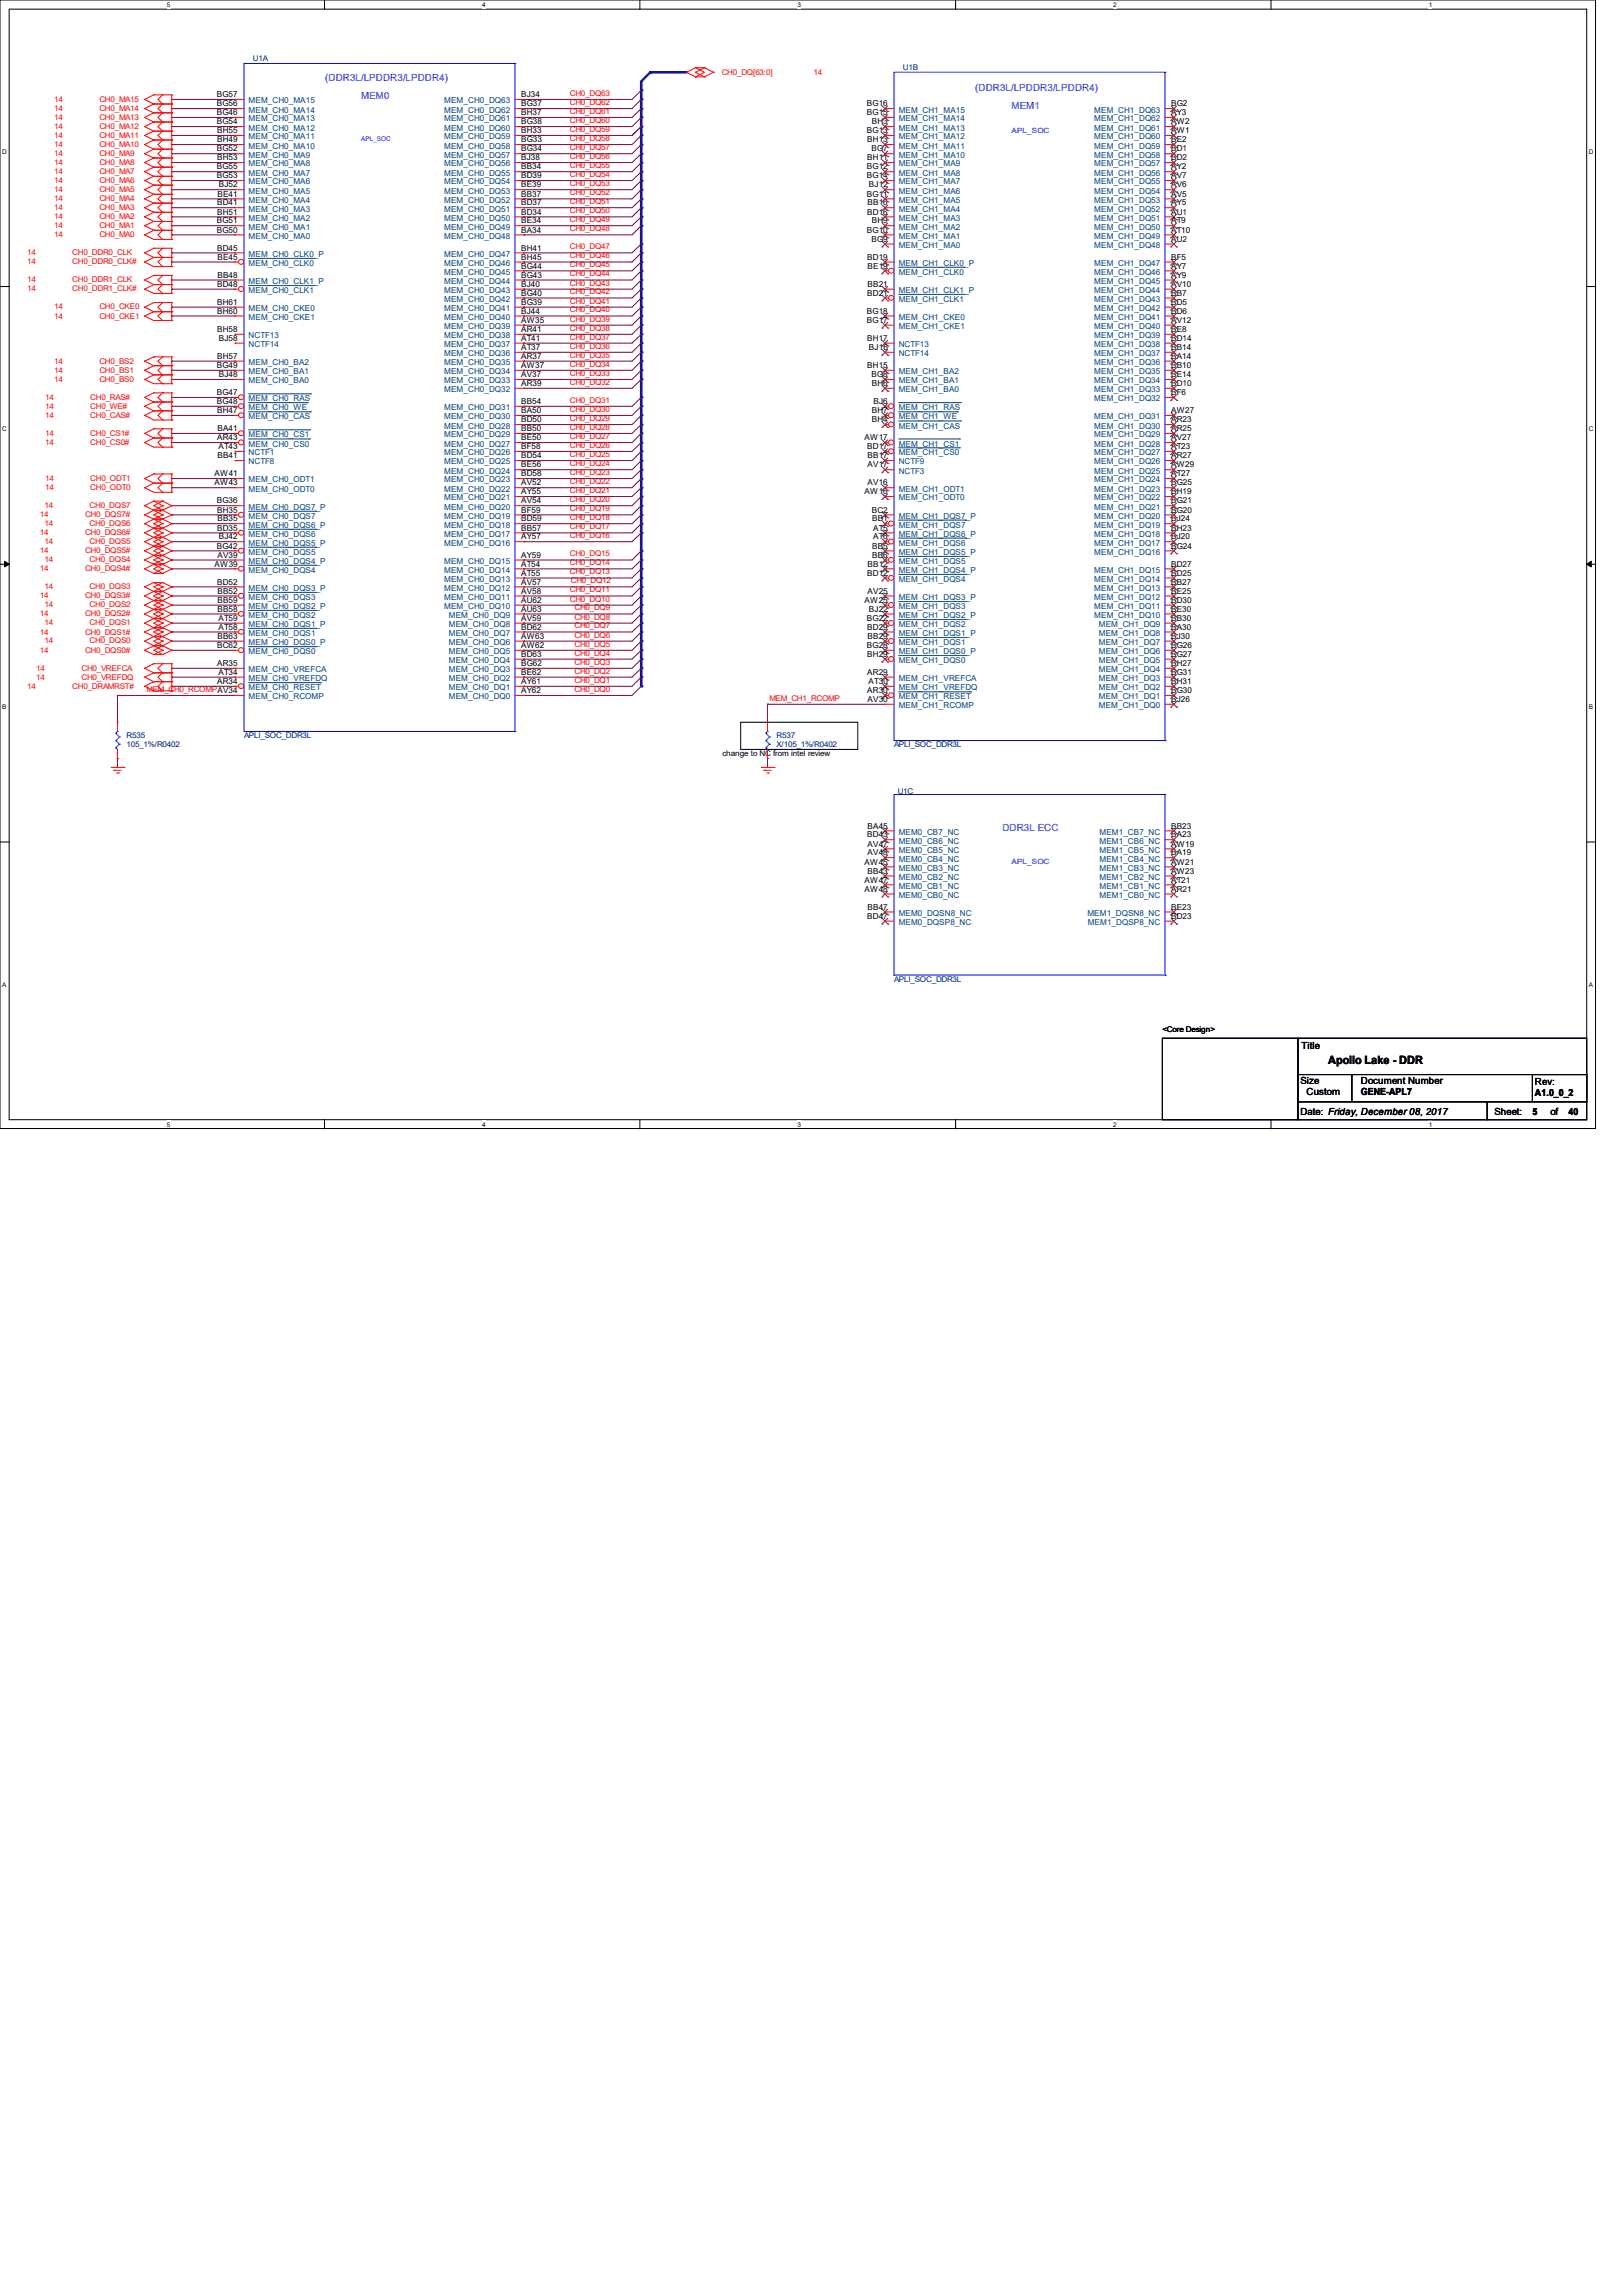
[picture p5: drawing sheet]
<svg xmlns="http://www.w3.org/2000/svg" width="210mm" height="297mm" viewBox="0 0 210 297" stroke-linecap="round" stroke-linejoin="round" font-family="sans-serif">
<defs><g id="words">
<text font-size="1.5" x="171.9" y="137.7">Apollo Lake - DDR</text>
<g font-size="1.3" fill="#00f">
<text x="42.1" y="10.5">(DDR3L/LPDDR3/LPDDR4)</text>
<text x="126.2" y="11.7">(DDR3L/LPDDR3/LPDDR4)</text>
<text x="46.7" y="12.9">MEM0</text>
<text x="130.9" y="14.1">MEM1</text>
<text x="129.7" y="107.5">DDR3L ECC</text>
</g>
<g font-size="1.3">
<text x="168.4" y="135.8">Title</text>
<text x="168.3" y="140.2">Size</text>
<text x="169.1" y="141.8">Custom</text>
<text x="176.1" y="140.2">Document Number</text>
<text x="176.1" y="141.8">GENE-APL7</text>
<text x="198.6" y="140.5">Rev:</text>
<text x="198.6" y="141.9">A1.0_0_2</text>
<text x="168.3" y="144.3">Date: Friday, December 08, 2017</text>
<text x="193.4" y="144.3">Sheet:</text>
<text x="198.3" y="144.3">5</text>
<text x="200.6" y="144.3">of</text>
<text x="203" y="144.3">40</text>
</g>
<g font-size="1.1">
<text x="28.1" y="16.1">BG54</text>
<text x="28.1" y="14.9">BG46</text>
<text x="28.1" y="13.8">BG56</text>
<text x="28.1" y="12.6">BG57</text>
<text x="28.1" y="17.2">BH55</text>
<text x="67.4" y="17.2">BH33</text>
<text x="67.4" y="16.1">BG38</text>
<text x="67.4" y="14.9">BH37</text>
<text x="67.4" y="13.8">BG37</text>
<text x="67.4" y="12.6">BJ34</text>
<text x="112.2" y="17.2">BG13</text>
<text x="112.2" y="14.9">BG15</text>
<text x="112.2" y="13.8">BG16</text>
<text x="112.8" y="16.1">BH3</text>
<text x="151.6" y="17.2">AW1</text>
<text x="151.6" y="16.1">AW2</text>
<text x="151.6" y="14.9">AY3</text>
<text x="151.6" y="13.8">BG2</text>
<text x="28.1" y="23.1">BG53</text>
<text x="28.1" y="21.9">BG55</text>
<text x="28.1" y="19.6">BG52</text>
<text x="28.1" y="20.7">BH53</text>
<text x="28.1" y="18.4">BH49</text>
<text x="67.4" y="23.1">BD39</text>
<text x="67.4" y="21.9">BB34</text>
<text x="67.4" y="20.7">BJ38</text>
<text x="67.4" y="19.6">BG34</text>
<text x="67.4" y="18.4">BG33</text>
<text x="112.2" y="23.1">BG14</text>
<text x="112.2" y="21.9">BG12</text>
<text x="112.2" y="20.7">BH11</text>
<text x="112.2" y="18.4">BH13</text>
<text x="112.8" y="19.6">BG7</text>
<text x="151.6" y="23.1">AV7</text>
<text x="151.6" y="21.9">AY2</text>
<text x="151.6" y="20.7">BD2</text>
<text x="151.6" y="19.6">BD1</text>
<text x="151.6" y="18.4">BE2</text>
<text x="28.1" y="28.9">BG51</text>
<text x="28.1" y="27.8">BH51</text>
<text x="28.1" y="26.6">BD41</text>
<text x="28.2" y="25.4">BE41</text>
<text x="28.3" y="24.3">BJ52</text>
<text x="67.4" y="28.9">BE34</text>
<text x="67.4" y="27.8">BD34</text>
<text x="67.4" y="26.6">BD37</text>
<text x="67.4" y="25.4">BB37</text>
<text x="67.4" y="24.3">BE39</text>
<text x="112.2" y="25.4">BG11</text>
<text x="112.2" y="27.8">BD16</text>
<text x="112.3" y="26.6">BB16</text>
<text x="112.4" y="24.3">BJ12</text>
<text x="112.8" y="28.9">BH9</text>
<text x="151.6" y="27.8">AU1</text>
<text x="151.6" y="26.6">AY5</text>
<text x="151.6" y="25.4">AV5</text>
<text x="151.6" y="24.3">AV6</text>
<text x="151.6" y="28.9">AT9</text>
<text x="28.1" y="30.1">BG50</text>
<text x="28.1" y="32.4">BD45</text>
<text x="28.2" y="35.9">BB48</text>
<text x="28.2" y="33.6">BE45</text>
<text x="67.4" y="35.9">BG43</text>
<text x="67.4" y="34.8">BG44</text>
<text x="67.4" y="33.6">BH45</text>
<text x="67.4" y="32.4">BH41</text>
<text x="67.4" y="30.1">BA34</text>
<text x="112.2" y="30.1">BG10</text>
<text x="112.2" y="33.6">BD19</text>
<text x="112.3" y="34.8">BE19</text>
<text x="112.8" y="31.3">BG9</text>
<text x="151.6" y="35.9">AY9</text>
<text x="151.6" y="34.8">AY7</text>
<text x="151.6" y="33.6">BF5</text>
<text x="151.6" y="31.3">AU2</text>
<text x="151.6" y="30.1">AT10</text>
<text x="28.1" y="37.1">BD48</text>
<text x="28.1" y="39.5">BH61</text>
<text x="28.1" y="40.6">BH60</text>
<text x="67.4" y="37.1">BJ40</text>
<text x="67.4" y="41.8">AW35</text>
<text x="67.4" y="40.6">BJ44</text>
<text x="67.4" y="39.5">BG39</text>
<text x="67.4" y="38.3">BG40</text>
<text x="112.2" y="40.6">BG18</text>
<text x="112.2" y="41.8">BG17</text>
<text x="112.2" y="38.3">BD21</text>
<text x="112.3" y="37.1">BB21</text>
<text x="151.6" y="41.8">AV12</text>
<text x="151.6" y="40.6">BD6</text>
<text x="151.6" y="39.5">BD5</text>
<text x="151.6" y="38.3">BB7</text>
<text x="151.6" y="37.1">AV10</text>
<text x="28.1" y="47.6">BG49</text>
<text x="28.1" y="46.4">BH57</text>
<text x="28.1" y="43">BH58</text>
<text x="28.3" y="44.1">BJ58</text>
<text x="67.4" y="47.6">AW37</text>
<text x="67.4" y="46.4">AR37</text>
<text x="67.4" y="45.3">AT37</text>
<text x="67.4" y="44.1">AT41</text>
<text x="67.4" y="43">AR41</text>
<text x="112.2" y="47.6">BH15</text>
<text x="112.2" y="44.1">BH17</text>
<text x="112.4" y="45.3">BJ16</text>
<text x="151.6" y="47.6">BB10</text>
<text x="151.6" y="46.4">BA14</text>
<text x="151.6" y="45.3">BB14</text>
<text x="151.6" y="44.1">BD14</text>
<text x="151.6" y="43">BE8</text>
<text x="28.1" y="52.3">BG48</text>
<text x="28.1" y="51.1">BG47</text>
<text x="28.1" y="53.5">BH47</text>
<text x="28.3" y="48.8">BJ48</text>
<text x="67.4" y="50">AR39</text>
<text x="67.4" y="48.8">AV37</text>
<text x="67.4" y="53.5">BA50</text>
<text x="67.4" y="52.3">BB54</text>
<text x="112.8" y="48.8">BG8</text>
<text x="112.8" y="50">BH6</text>
<text x="112.8" y="53.5">BH7</text>
<text x="113" y="52.3">BJ6</text>
<text x="151.6" y="53.5">AW27</text>
<text x="151.6" y="51.1">BF6</text>
<text x="151.6" y="50">BD10</text>
<text x="151.6" y="48.8">BE14</text>
<text x="28.1" y="57">AR43</text>
<text x="28.2" y="55.8">BA41</text>
<text x="28.2" y="59.3">BB41</text>
<text x="28.3" y="58.1">AT43</text>
<text x="67.4" y="59.3">BD54</text>
<text x="67.4" y="58.1">BF58</text>
<text x="67.4" y="57">BE50</text>
<text x="67.4" y="54.7">BD50</text>
<text x="67.4" y="55.8">BB50</text>
<text x="111.9" y="57">AW17</text>
<text x="112.2" y="58.1">BD17</text>
<text x="112.3" y="59.3">BB17</text>
<text x="112.8" y="54.7">BH4</text>
<text x="151.6" y="59.3">AR27</text>
<text x="151.6" y="58.1">AT23</text>
<text x="151.6" y="57">AV27</text>
<text x="151.6" y="55.8">AR25</text>
<text x="151.6" y="54.7">AR23</text>
<text x="27.8" y="62.8">AW43</text>
<text x="27.8" y="61.6">AW41</text>
<text x="28.1" y="65.2">BG36</text>
<text x="67.4" y="64">AY55</text>
<text x="67.4" y="62.8">AV52</text>
<text x="67.4" y="61.6">BD58</text>
<text x="67.4" y="60.5">BE56</text>
<text x="67.4" y="65.2">AV54</text>
<text x="111.9" y="64">AW16</text>
<text x="112.3" y="62.8">AV16</text>
<text x="112.3" y="60.5">AV17</text>
<text x="151.6" y="65.2">BG21</text>
<text x="151.6" y="64">BH19</text>
<text x="151.6" y="62.8">BG25</text>
<text x="151.6" y="61.6">AT27</text>
<text x="151.6" y="60.5">AW29</text>
<text x="28.1" y="71">BG42</text>
<text x="28.1" y="68.7">BD35</text>
<text x="28.1" y="66.3">BH35</text>
<text x="28.2" y="67.5">BB35</text>
<text x="28.3" y="69.8">BJ42</text>
<text x="67.4" y="69.8">AY57</text>
<text x="67.4" y="68.7">BB57</text>
<text x="67.4" y="67.5">BD59</text>
<text x="67.4" y="66.3">BF59</text>
<text x="112.8" y="66.3">BC2</text>
<text x="112.9" y="71">BB5</text>
<text x="112.9" y="67.5">BB1</text>
<text x="113" y="68.7">AT5</text>
<text x="113" y="69.8">AT6</text>
<text x="151.6" y="71">BG24</text>
<text x="151.6" y="69.8">BJ20</text>
<text x="151.6" y="68.7">BH23</text>
<text x="151.6" y="67.5">BJ24</text>
<text x="151.6" y="66.3">BG20</text>
<text x="27.8" y="73.3">AW39</text>
<text x="28.1" y="75.6">BD52</text>
<text x="28.2" y="76.8">BB52</text>
<text x="28.2" y="72.2">AV39</text>
<text x="67.4" y="76.8">AV58</text>
<text x="67.4" y="75.6">AV57</text>
<text x="67.4" y="74.5">AT55</text>
<text x="67.4" y="73.3">AT54</text>
<text x="67.4" y="72.2">AY59</text>
<text x="112.2" y="74.5">BD12</text>
<text x="112.3" y="76.8">AV25</text>
<text x="112.3" y="73.3">BB12</text>
<text x="112.9" y="72.2">BB6</text>
<text x="151.6" y="76.8">BE25</text>
<text x="151.6" y="75.6">BB27</text>
<text x="151.6" y="74.5">BD25</text>
<text x="151.6" y="73.3">BD27</text>
<text x="28.1" y="83.9">BC62</text>
<text x="28.2" y="82.7">BB63</text>
<text x="28.2" y="78">BB59</text>
<text x="28.2" y="79.2">BB58</text>
<text x="28.3" y="80.3">AT59</text>
<text x="28.3" y="81.5">AT58</text>
<text x="67.4" y="78">AU62</text>
<text x="67.4" y="83.9">AW62</text>
<text x="67.4" y="82.7">AW63</text>
<text x="67.4" y="81.5">BD62</text>
<text x="67.4" y="80.3">AV59</text>
<text x="67.4" y="79.2">AU63</text>
<text x="111.9" y="78">AW25</text>
<text x="112.2" y="83.9">BG28</text>
<text x="112.2" y="80.3">BG22</text>
<text x="112.2" y="81.5">BD29</text>
<text x="112.3" y="82.7">BB29</text>
<text x="112.4" y="79.2">BJ22</text>
<text x="151.6" y="83.9">BG26</text>
<text x="151.6" y="82.7">BJ30</text>
<text x="151.6" y="81.5">BA30</text>
<text x="151.6" y="80.3">BB30</text>
<text x="151.6" y="79.2">BE30</text>
<text x="151.6" y="78">BD30</text>
<text x="28.1" y="86.2">AR35</text>
<text x="28.1" y="88.5">AR34</text>
<text x="28.3" y="87.3">AT34</text>
<text x="67.4" y="89.7">AY62</text>
<text x="67.4" y="88.5">AY61</text>
<text x="67.4" y="87.3">BE62</text>
<text x="67.4" y="86.2">BG62</text>
<text x="67.4" y="85">BD63</text>
<text x="112.2" y="85">BH29</text>
<text x="112.2" y="87.3">AR29</text>
<text x="112.2" y="89.7">AR30</text>
<text x="112.4" y="88.5">AT30</text>
<text x="151.6" y="89.7">BG30</text>
<text x="151.6" y="88.5">BH31</text>
<text x="151.6" y="87.3">BG31</text>
<text x="151.6" y="86.2">BH27</text>
<text x="151.6" y="85">BG27</text>
<text x="112.3" y="90.8">AV30</text>
<text x="151.6" y="90.8">BJ26</text>
<text x="112.3" y="107.2">BA45</text>
<text x="151.6" y="107.2">BB23</text>
<text x="111.9" y="111.9">AW45</text>
<text x="112.2" y="108.4">BD43</text>
<text x="112.3" y="109.6">AV47</text>
<text x="112.3" y="110.7">AV48</text>
<text x="112.3" y="113.1">BB43</text>
<text x="151.6" y="108.4">BA23</text>
<text x="151.6" y="111.9">AW21</text>
<text x="151.6" y="110.7">BA19</text>
<text x="151.6" y="109.6">AW19</text>
<text x="151.6" y="113.1">AW23</text>
<text x="111.9" y="114.2">AW47</text>
<text x="111.9" y="115.4">AW48</text>
<text x="112.2" y="118.9">BD47</text>
<text x="112.3" y="117.7">BB47</text>
<text x="151.6" y="117.7">BE23</text>
<text x="151.6" y="118.9">BD23</text>
<text x="151.6" y="115.4">AR21</text>
<text x="151.6" y="114.2">AT21</text>
</g>
<g font-size="1.1" fill="#004080">
<text x="32.2" y="16.9">MEM_CH0_MA12</text>
<text x="32.2" y="15.7">MEM_CH0_MA13</text>
<text x="32.2" y="14.6">MEM_CH0_MA14</text>
<text x="32.2" y="13.4">MEM_CH0_MA15</text>
<text x="57.5" y="16.9">MEM_CH0_DQ60</text>
<text x="57.5" y="15.7">MEM_CH0_DQ61</text>
<text x="57.5" y="14.6">MEM_CH0_DQ62</text>
<text x="57.5" y="13.4">MEM_CH0_DQ63</text>
<text x="116.3" y="16.9">MEM_CH1_MA13</text>
<text x="116.3" y="15.7">MEM_CH1_MA14</text>
<text x="116.3" y="14.6">MEM_CH1_MA15</text>
<text x="141.6" y="16.9">MEM_CH1_DQ61</text>
<text x="141.6" y="15.7">MEM_CH1_DQ62</text>
<text x="141.6" y="14.6">MEM_CH1_DQ63</text>
<text x="32.2" y="23.9">MEM_CH0_MA6</text>
<text x="32.2" y="22.7">MEM_CH0_MA7</text>
<text x="32.2" y="21.5">MEM_CH0_MA8</text>
<text x="32.2" y="20.4">MEM_CH0_MA9</text>
<text x="32.2" y="19.2">MEM_CH0_MA10</text>
<text x="32.2" y="18">MEM_CH0_MA11</text>
<text x="57.5" y="23.9">MEM_CH0_DQ54</text>
<text x="57.5" y="22.7">MEM_CH0_DQ55</text>
<text x="57.5" y="21.5">MEM_CH0_DQ56</text>
<text x="57.5" y="20.4">MEM_CH0_DQ57</text>
<text x="57.5" y="19.2">MEM_CH0_DQ58</text>
<text x="57.5" y="18">MEM_CH0_DQ59</text>
<text x="116.3" y="23.9">MEM_CH1_MA7</text>
<text x="116.3" y="22.7">MEM_CH1_MA8</text>
<text x="116.3" y="21.5">MEM_CH1_MA9</text>
<text x="116.3" y="20.4">MEM_CH1_MA10</text>
<text x="116.3" y="19.2">MEM_CH1_MA11</text>
<text x="116.3" y="18">MEM_CH1_MA12</text>
<text x="141.6" y="23.9">MEM_CH1_DQ55</text>
<text x="141.6" y="22.7">MEM_CH1_DQ56</text>
<text x="141.6" y="21.5">MEM_CH1_DQ57</text>
<text x="141.6" y="20.4">MEM_CH1_DQ58</text>
<text x="141.6" y="19.2">MEM_CH1_DQ59</text>
<text x="141.6" y="18">MEM_CH1_DQ60</text>
<text x="32.2" y="29.7">MEM_CH0_MA1</text>
<text x="32.2" y="28.6">MEM_CH0_MA2</text>
<text x="32.2" y="27.4">MEM_CH0_MA3</text>
<text x="32.2" y="26.2">MEM_CH0_MA4</text>
<text x="32.2" y="25.1">MEM_CH0_MA5</text>
<text x="57.5" y="29.7">MEM_CH0_DQ49</text>
<text x="57.5" y="28.6">MEM_CH0_DQ50</text>
<text x="57.5" y="27.4">MEM_CH0_DQ51</text>
<text x="57.5" y="26.2">MEM_CH0_DQ52</text>
<text x="57.5" y="25.1">MEM_CH0_DQ53</text>
<text x="116.3" y="29.7">MEM_CH1_MA2</text>
<text x="116.3" y="28.6">MEM_CH1_MA3</text>
<text x="116.3" y="27.4">MEM_CH1_MA4</text>
<text x="116.3" y="26.2">MEM_CH1_MA5</text>
<text x="116.3" y="25.1">MEM_CH1_MA6</text>
<text x="141.6" y="28.6">MEM_CH1_DQ51</text>
<text x="141.6" y="27.4">MEM_CH1_DQ52</text>
<text x="141.6" y="26.2">MEM_CH1_DQ53</text>
<text x="141.6" y="25.1">MEM_CH1_DQ54</text>
<text x="141.6" y="29.7">MEM_CH1_DQ50</text>
<text x="32.2" y="30.9">MEM_CH0_MA0</text>
<text x="32.2" y="33.2">MEM_CH0_CLK0_P</text>
<text x="32.2" y="34.4">MEM_CH0_CLK0</text>
<text x="57.5" y="35.6">MEM_CH0_DQ45</text>
<text x="57.5" y="34.4">MEM_CH0_DQ46</text>
<text x="57.5" y="33.2">MEM_CH0_DQ47</text>
<text x="57.5" y="30.9">MEM_CH0_DQ48</text>
<text x="116.3" y="32.1">MEM_CH1_MA0</text>
<text x="116.3" y="30.9">MEM_CH1_MA1</text>
<text x="116.3" y="34.4">MEM_CH1_CLK0_P</text>
<text x="116.3" y="35.6">MEM_CH1_CLK0</text>
<text x="141.6" y="35.6">MEM_CH1_DQ46</text>
<text x="141.6" y="34.4">MEM_CH1_DQ47</text>
<text x="141.6" y="32.1">MEM_CH1_DQ48</text>
<text x="141.6" y="30.9">MEM_CH1_DQ49</text>
<text x="32.2" y="36.7">MEM_CH0_CLK1_P</text>
<text x="32.2" y="37.9">MEM_CH0_CLK1</text>
<text x="32.2" y="40.3">MEM_CH0_CKE0</text>
<text x="32.2" y="41.4">MEM_CH0_CKE1</text>
<text x="57.5" y="37.9">MEM_CH0_DQ43</text>
<text x="57.5" y="36.7">MEM_CH0_DQ44</text>
<text x="57.5" y="41.4">MEM_CH0_DQ40</text>
<text x="57.5" y="40.3">MEM_CH0_DQ41</text>
<text x="57.5" y="39.1">MEM_CH0_DQ42</text>
<text x="116.3" y="37.9">MEM_CH1_CLK1_P</text>
<text x="116.3" y="39.1">MEM_CH1_CLK1</text>
<text x="116.3" y="41.4">MEM_CH1_CKE0</text>
<text x="141.6" y="41.4">MEM_CH1_DQ41</text>
<text x="141.6" y="40.3">MEM_CH1_DQ42</text>
<text x="141.6" y="39.1">MEM_CH1_DQ43</text>
<text x="141.6" y="37.9">MEM_CH1_DQ44</text>
<text x="141.6" y="36.7">MEM_CH1_DQ45</text>
<text x="32.2" y="47.2">MEM_CH0_BA2</text>
<text x="32.2" y="43.8">NCTF13</text>
<text x="32.2" y="44.9">NCTF14</text>
<text x="57.5" y="47.2">MEM_CH0_DQ35</text>
<text x="57.5" y="46.1">MEM_CH0_DQ36</text>
<text x="57.5" y="44.9">MEM_CH0_DQ37</text>
<text x="57.5" y="43.8">MEM_CH0_DQ38</text>
<text x="57.5" y="42.6">MEM_CH0_DQ39</text>
<text x="116.3" y="42.6">MEM_CH1_CKE1</text>
<text x="116.3" y="44.9">NCTF13</text>
<text x="116.3" y="46.1">NCTF14</text>
<text x="141.6" y="47.2">MEM_CH1_DQ36</text>
<text x="141.6" y="46.1">MEM_CH1_DQ37</text>
<text x="141.6" y="44.9">MEM_CH1_DQ38</text>
<text x="141.6" y="43.8">MEM_CH1_DQ39</text>
<text x="141.6" y="42.6">MEM_CH1_DQ40</text>
<text x="32.2" y="49.6">MEM_CH0_BA0</text>
<text x="32.2" y="48.4">MEM_CH0_BA1</text>
<text x="32.2" y="53.1">MEM_CH0_WE</text>
<text x="32.2" y="51.9">MEM_CH0_RAS</text>
<text x="57.5" y="50.8">MEM_CH0_DQ32</text>
<text x="57.5" y="49.6">MEM_CH0_DQ33</text>
<text x="57.5" y="48.4">MEM_CH0_DQ34</text>
<text x="57.5" y="53.1">MEM_CH0_DQ31</text>
<text x="116.3" y="50.8">MEM_CH1_BA0</text>
<text x="116.3" y="49.6">MEM_CH1_BA1</text>
<text x="116.3" y="48.4">MEM_CH1_BA2</text>
<text x="116.3" y="53.1">MEM_CH1_RAS</text>
<text x="141.6" y="51.9">MEM_CH1_DQ32</text>
<text x="141.6" y="50.8">MEM_CH1_DQ33</text>
<text x="141.6" y="49.6">MEM_CH1_DQ34</text>
<text x="141.6" y="48.4">MEM_CH1_DQ35</text>
<text x="32.2" y="54.3">MEM_CH0_CAS</text>
<text x="32.2" y="56.6">MEM_CH0_CS1</text>
<text x="32.2" y="57.8">MEM_CH0_CS0</text>
<text x="32.2" y="58.9">NCTF1</text>
<text x="57.5" y="58.9">MEM_CH0_DQ26</text>
<text x="57.5" y="57.8">MEM_CH0_DQ27</text>
<text x="57.5" y="55.5">MEM_CH0_DQ28</text>
<text x="57.5" y="56.6">MEM_CH0_DQ29</text>
<text x="57.5" y="54.3">MEM_CH0_DQ30</text>
<text x="116.3" y="55.5">MEM_CH1_CAS</text>
<text x="116.3" y="54.3">MEM_CH1_WE</text>
<text x="116.3" y="58.9">MEM_CH1_CS0</text>
<text x="116.3" y="57.8">MEM_CH1_CS1</text>
<text x="141.6" y="58.9">MEM_CH1_DQ27</text>
<text x="141.6" y="57.8">MEM_CH1_DQ28</text>
<text x="141.6" y="56.6">MEM_CH1_DQ29</text>
<text x="141.6" y="55.5">MEM_CH1_DQ30</text>
<text x="141.6" y="54.3">MEM_CH1_DQ31</text>
<text x="32.2" y="66">MEM_CH0_DQS7_P</text>
<text x="32.2" y="63.6">MEM_CH0_ODT0</text>
<text x="32.2" y="62.4">MEM_CH0_ODT1</text>
<text x="32.2" y="60.1">NCTF8</text>
<text x="57.5" y="64.8">MEM_CH0_DQ21</text>
<text x="57.5" y="63.6">MEM_CH0_DQ22</text>
<text x="57.5" y="62.4">MEM_CH0_DQ23</text>
<text x="57.5" y="61.3">MEM_CH0_DQ24</text>
<text x="57.5" y="60.1">MEM_CH0_DQ25</text>
<text x="57.5" y="66">MEM_CH0_DQ20</text>
<text x="116.3" y="64.8">MEM_CH1_ODT0</text>
<text x="116.3" y="63.6">MEM_CH1_ODT1</text>
<text x="116.3" y="61.3">NCTF3</text>
<text x="116.3" y="60.1">NCTF9</text>
<text x="141.6" y="66">MEM_CH1_DQ21</text>
<text x="141.6" y="64.8">MEM_CH1_DQ22</text>
<text x="141.6" y="63.6">MEM_CH1_DQ23</text>
<text x="141.6" y="62.4">MEM_CH1_DQ24</text>
<text x="141.6" y="61.3">MEM_CH1_DQ25</text>
<text x="141.6" y="60.1">MEM_CH1_DQ26</text>
<text x="32.2" y="70.6">MEM_CH0_DQS5_P</text>
<text x="32.2" y="71.8">MEM_CH0_DQS5</text>
<text x="32.2" y="68.3">MEM_CH0_DQS6_P</text>
<text x="32.2" y="69.5">MEM_CH0_DQS6</text>
<text x="32.2" y="67.1">MEM_CH0_DQS7</text>
<text x="57.5" y="70.6">MEM_CH0_DQ16</text>
<text x="57.5" y="69.5">MEM_CH0_DQ17</text>
<text x="57.5" y="68.3">MEM_CH0_DQ18</text>
<text x="57.5" y="67.1">MEM_CH0_DQ19</text>
<text x="116.3" y="71.8">MEM_CH1_DQS5_P</text>
<text x="116.3" y="69.5">MEM_CH1_DQS6_P</text>
<text x="116.3" y="70.6">MEM_CH1_DQS6</text>
<text x="116.3" y="67.1">MEM_CH1_DQS7_P</text>
<text x="116.3" y="68.3">MEM_CH1_DQS7</text>
<text x="141.6" y="71.8">MEM_CH1_DQ16</text>
<text x="141.6" y="70.6">MEM_CH1_DQ17</text>
<text x="141.6" y="69.5">MEM_CH1_DQ18</text>
<text x="141.6" y="68.3">MEM_CH1_DQ19</text>
<text x="141.6" y="67.1">MEM_CH1_DQ20</text>
<text x="32.2" y="76.5">MEM_CH0_DQS3_P</text>
<text x="32.2" y="77.6">MEM_CH0_DQS3</text>
<text x="32.2" y="73">MEM_CH0_DQS4_P</text>
<text x="32.2" y="74.1">MEM_CH0_DQS4</text>
<text x="57.5" y="77.6">MEM_CH0_DQ11</text>
<text x="57.5" y="76.5">MEM_CH0_DQ12</text>
<text x="57.5" y="75.3">MEM_CH0_DQ13</text>
<text x="57.5" y="74.1">MEM_CH0_DQ14</text>
<text x="57.5" y="73">MEM_CH0_DQ15</text>
<text x="116.3" y="77.6">MEM_CH1_DQS3_P</text>
<text x="116.3" y="74.1">MEM_CH1_DQS4_P</text>
<text x="116.3" y="75.3">MEM_CH1_DQS4</text>
<text x="116.3" y="73">MEM_CH1_DQS5</text>
<text x="141.6" y="77.6">MEM_CH1_DQ12</text>
<text x="141.6" y="76.5">MEM_CH1_DQ13</text>
<text x="141.6" y="75.3">MEM_CH1_DQ14</text>
<text x="141.6" y="74.1">MEM_CH1_DQ15</text>
<text x="32.2" y="83.5">MEM_CH0_DQS0_P</text>
<text x="32.2" y="81.2">MEM_CH0_DQS1_P</text>
<text x="32.2" y="82.3">MEM_CH0_DQS1</text>
<text x="32.2" y="78.8">MEM_CH0_DQS2_P</text>
<text x="32.2" y="80">MEM_CH0_DQS2</text>
<text x="57.5" y="78.8">MEM_CH0_DQ10</text>
<text x="58.1" y="83.5">MEM_CH0_DQ6</text>
<text x="58.1" y="82.3">MEM_CH0_DQ7</text>
<text x="58.1" y="81.2">MEM_CH0_DQ8</text>
<text x="58.1" y="80">MEM_CH0_DQ9</text>
<text x="116.3" y="82.3">MEM_CH1_DQS1_P</text>
<text x="116.3" y="83.5">MEM_CH1_DQS1</text>
<text x="116.3" y="80">MEM_CH1_DQS2_P</text>
<text x="116.3" y="81.2">MEM_CH1_DQS2</text>
<text x="116.3" y="78.8">MEM_CH1_DQS3</text>
<text x="141.6" y="80">MEM_CH1_DQ10</text>
<text x="141.6" y="78.8">MEM_CH1_DQ11</text>
<text x="142.2" y="83.5">MEM_CH1_DQ7</text>
<text x="142.2" y="82.3">MEM_CH1_DQ8</text>
<text x="142.2" y="81.2">MEM_CH1_DQ9</text>
<text x="32.2" y="84.7">MEM_CH0_DQS0</text>
<text x="32.2" y="87">MEM_CH0_VREFCA</text>
<text x="32.2" y="88.1">MEM_CH0_VREFDQ</text>
<text x="32.2" y="89.3">MEM_CH0_RESET</text>
<text x="58.1" y="89.3">MEM_CH0_DQ1</text>
<text x="58.1" y="88.1">MEM_CH0_DQ2</text>
<text x="58.1" y="87">MEM_CH0_DQ3</text>
<text x="58.1" y="85.8">MEM_CH0_DQ4</text>
<text x="58.1" y="84.7">MEM_CH0_DQ5</text>
<text x="116.3" y="84.7">MEM_CH1_DQS0_P</text>
<text x="116.3" y="85.8">MEM_CH1_DQS0</text>
<text x="116.3" y="88.1">MEM_CH1_VREFCA</text>
<text x="116.3" y="89.3">MEM_CH1_VREFDQ</text>
<text x="142.2" y="89.3">MEM_CH1_DQ2</text>
<text x="142.2" y="88.1">MEM_CH1_DQ3</text>
<text x="142.2" y="87">MEM_CH1_DQ4</text>
<text x="142.2" y="85.8">MEM_CH1_DQ5</text>
<text x="142.2" y="84.7">MEM_CH1_DQ6</text>
<text x="32.2" y="90.5">MEM_CH0_RCOMP</text>
<text x="58.1" y="90.5">MEM_CH0_DQ0</text>
<text x="116.3" y="90.5">MEM_CH1_RESET</text>
<text x="116.3" y="91.7">MEM_CH1_RCOMP</text>
<text x="142.2" y="91.7">MEM_CH1_DQ0</text>
<text x="142.2" y="90.5">MEM_CH1_DQ1</text>
<text x="116.3" y="108">MEM0_CB7_NC</text>
<text x="116.3" y="109.2">MEM0_CB6_NC</text>
<text x="116.3" y="110.4">MEM0_CB5_NC</text>
<text x="116.3" y="111.5">MEM0_CB4_NC</text>
<text x="116.3" y="112.7">MEM0_CB3_NC</text>
<text x="116.3" y="113.9">MEM0_CB2_NC</text>
<text x="142.3" y="109.2">MEM1_CB6_NC</text>
<text x="142.3" y="112.7">MEM1_CB3_NC</text>
<text x="142.3" y="111.5">MEM1_CB4_NC</text>
<text x="142.3" y="110.4">MEM1_CB5_NC</text>
<text x="142.3" y="108">MEM1_CB7_NC</text>
<text x="142.3" y="113.9">MEM1_CB2_NC</text>
<text x="116.3" y="119.7">MEM0_DQSP8_NC</text>
<text x="116.3" y="118.5">MEM0_DQSN8_NC</text>
<text x="116.3" y="115">MEM0_CB1_NC</text>
<text x="116.3" y="116.2">MEM0_CB0_NC</text>
<text x="140.7" y="118.5">MEM1_DQSN8_NC</text>
<text x="140.8" y="119.7">MEM1_DQSP8_NC</text>
<text x="142.3" y="116.2">MEM1_CB0_NC</text>
<text x="142.3" y="115">MEM1_CB1_NC</text>
</g>
<g font-size="1" fill="#000080">
<text x="32.7" y="7.9">U1A</text>
<text x="116.8" y="9.1">U1B</text>
<text x="16.4" y="95.5">R535</text>
<text x="31.6" y="95.5">APLI_SOC_DDR3L</text>
<text x="100.5" y="95.5">R537</text>
<text x="16.4" y="96.7">105_1%/R0402</text>
<text x="100.5" y="96.7">X/105_1%/R0402</text>
<text x="115.7" y="96.7">APLI_SOC_DDR3L</text>
<text x="116.2" y="102.8">U1C</text>
<text x="115.7" y="127.1">APLI_SOC_DDR3L</text>
</g>
<g font-size="1" fill="#f00">
<text x="93.4" y="9.7">CH0_DQ[63:0]</text>
<text x="105.3" y="9.7">14</text>
<text x="7" y="13.2">14</text>
<text x="7" y="14.4">14</text>
<text x="7" y="15.5">14</text>
<text x="7" y="16.7">14</text>
<text x="7" y="17.9">14</text>
<text x="12.9" y="13.2">CH0_MA15</text>
<text x="12.9" y="14.4">CH0_MA14</text>
<text x="12.9" y="15.5">CH0_MA13</text>
<text x="12.9" y="16.7">CH0_MA12</text>
<text x="12.9" y="17.9">CH0_MA11</text>
<text x="73.7" y="12.4">CH0_DQ63</text>
<text x="73.7" y="17.1">CH0_DQ59</text>
<text x="73.7" y="13.6">CH0_DQ62</text>
<text x="73.7" y="15.9">CH0_DQ60</text>
<text x="73.7" y="14.7">CH0_DQ61</text>
<text x="7" y="23.7">14</text>
<text x="7" y="22.5">14</text>
<text x="7" y="21.3">14</text>
<text x="7" y="20.2">14</text>
<text x="7" y="19">14</text>
<text x="12.9" y="23.7">CH0_MA6</text>
<text x="12.9" y="22.5">CH0_MA7</text>
<text x="12.9" y="21.3">CH0_MA8</text>
<text x="12.9" y="20.2">CH0_MA9</text>
<text x="12.9" y="19">CH0_MA10</text>
<text x="73.7" y="22.9">CH0_DQ54</text>
<text x="73.7" y="21.8">CH0_DQ55</text>
<text x="73.7" y="18.2">CH0_DQ58</text>
<text x="73.7" y="20.6">CH0_DQ56</text>
<text x="73.7" y="19.4">CH0_DQ57</text>
<text x="7" y="29.5">14</text>
<text x="7" y="28.4">14</text>
<text x="7" y="27.2">14</text>
<text x="7" y="26">14</text>
<text x="7" y="24.9">14</text>
<text x="12.9" y="29.5">CH0_MA1</text>
<text x="12.9" y="28.4">CH0_MA2</text>
<text x="12.9" y="27.2">CH0_MA3</text>
<text x="12.9" y="26">CH0_MA4</text>
<text x="12.9" y="24.9">CH0_MA5</text>
<text x="73.7" y="29.9">CH0_DQ48</text>
<text x="73.7" y="24.1">CH0_DQ53</text>
<text x="73.7" y="28.7">CH0_DQ49</text>
<text x="73.7" y="27.6">CH0_DQ50</text>
<text x="73.7" y="26.4">CH0_DQ51</text>
<text x="73.7" y="25.3">CH0_DQ52</text>
<text x="3.5" y="33">14</text>
<text x="3.5" y="34.2">14</text>
<text x="7" y="30.7">14</text>
<text x="9.4" y="33">CH0_DDR0_CLK</text>
<text x="9.4" y="34.2">CH0_DDR0_CLK#</text>
<text x="12.9" y="30.7">CH0_MA0</text>
<text x="73.7" y="34.6">CH0_DQ45</text>
<text x="73.7" y="32.3">CH0_DQ47</text>
<text x="73.7" y="35.8">CH0_DQ44</text>
<text x="73.7" y="33.4">CH0_DQ46</text>
<text x="3.5" y="36.5">14</text>
<text x="3.5" y="37.7">14</text>
<text x="7" y="40">14</text>
<text x="7" y="41.2">14</text>
<text x="9.4" y="36.5">CH0_DDR1_CLK</text>
<text x="9.4" y="37.7">CH0_DDR1_CLK#</text>
<text x="12.9" y="40">CH0_CKE0</text>
<text x="12.9" y="41.2">CH0_CKE1</text>
<text x="73.7" y="37">CH0_DQ43</text>
<text x="73.7" y="38.1">CH0_DQ42</text>
<text x="73.7" y="40.4">CH0_DQ40</text>
<text x="73.7" y="39.3">CH0_DQ41</text>
<text x="73.7" y="41.6">CH0_DQ39</text>
<text x="7" y="47.1">14</text>
<text x="12.9" y="47.1">CH0_BS2</text>
<text x="73.7" y="45.1">CH0_DQ36</text>
<text x="73.7" y="46.3">CH0_DQ35</text>
<text x="73.7" y="43.9">CH0_DQ37</text>
<text x="73.7" y="42.8">CH0_DQ38</text>
<text x="73.7" y="47.5">CH0_DQ34</text>
<text x="5.8" y="51.7">14</text>
<text x="5.8" y="52.9">14</text>
<text x="7" y="49.4">14</text>
<text x="7" y="48.2">14</text>
<text x="11.7" y="51.7">CH0_RAS#</text>
<text x="11.7" y="52.9">CH0_WE#</text>
<text x="12.9" y="49.4">CH0_BS0</text>
<text x="12.9" y="48.2">CH0_BS1</text>
<text x="73.7" y="52.1">CH0_DQ31</text>
<text x="73.7" y="53.3">CH0_DQ30</text>
<text x="73.7" y="48.6">CH0_DQ33</text>
<text x="73.7" y="49.8">CH0_DQ32</text>
<text x="5.8" y="54.1">14</text>
<text x="5.8" y="56.4">14</text>
<text x="5.8" y="57.6">14</text>
<text x="11.7" y="54.1">CH0_CAS#</text>
<text x="11.7" y="56.4">CH0_CS1#</text>
<text x="11.7" y="57.6">CH0_CS0#</text>
<text x="73.7" y="59.1">CH0_DQ25</text>
<text x="73.7" y="54.5">CH0_DQ29</text>
<text x="73.7" y="56.8">CH0_DQ27</text>
<text x="73.7" y="55.6">CH0_DQ28</text>
<text x="73.7" y="58">CH0_DQ26</text>
<text x="5.8" y="65.7">14</text>
<text x="5.8" y="63.4">14</text>
<text x="5.8" y="62.2">14</text>
<text x="11.6" y="65.7">CH0_DQS7</text>
<text x="11.7" y="63.4">CH0_ODT0</text>
<text x="11.7" y="62.2">CH0_ODT1</text>
<text x="73.7" y="60.3">CH0_DQ24</text>
<text x="73.7" y="65">CH0_DQ20</text>
<text x="73.7" y="63.8">CH0_DQ21</text>
<text x="73.7" y="62.7">CH0_DQ22</text>
<text x="73.7" y="61.5">CH0_DQ23</text>
<text x="5.2" y="66.9">14</text>
<text x="5.2" y="69.3">14</text>
<text x="5.2" y="71.6">14</text>
<text x="5.8" y="68.1">14</text>
<text x="5.8" y="70.4">14</text>
<text x="11" y="66.9">CH0_DQS7#</text>
<text x="11" y="69.3">CH0_DQS6#</text>
<text x="11" y="71.6">CH0_DQS5#</text>
<text x="11.6" y="68.1">CH0_DQS6</text>
<text x="11.6" y="70.4">CH0_DQS5</text>
<text x="73.7" y="69.6">CH0_DQ16</text>
<text x="73.7" y="68.5">CH0_DQ17</text>
<text x="73.7" y="67.3">CH0_DQ18</text>
<text x="73.7" y="66.2">CH0_DQ19</text>
<text x="5.2" y="73.9">14</text>
<text x="5.2" y="77.4">14</text>
<text x="5.8" y="72.8">14</text>
<text x="5.8" y="76.3">14</text>
<text x="11" y="73.9">CH0_DQS4#</text>
<text x="11" y="77.4">CH0_DQS3#</text>
<text x="11.6" y="72.8">CH0_DQS4</text>
<text x="11.6" y="76.3">CH0_DQS3</text>
<text x="73.7" y="77.9">CH0_DQ10</text>
<text x="73.7" y="76.7">CH0_DQ11</text>
<text x="73.7" y="74.3">CH0_DQ13</text>
<text x="73.7" y="73.2">CH0_DQ14</text>
<text x="73.7" y="72">CH0_DQ15</text>
<text x="73.9" y="75.5">CH0_DQ12</text>
<text x="5.2" y="79.8">14</text>
<text x="5.2" y="82.1">14</text>
<text x="5.8" y="83.3">14</text>
<text x="5.8" y="78.6">14</text>
<text x="5.8" y="80.9">14</text>
<text x="11" y="79.8">CH0_DQS2#</text>
<text x="11" y="82.1">CH0_DQS1#</text>
<text x="11.6" y="83.3">CH0_DQS0</text>
<text x="11.6" y="78.6">CH0_DQS2</text>
<text x="11.6" y="80.9">CH0_DQS1</text>
<text x="74.3" y="83.7">CH0_DQ5</text>
<text x="74.3" y="82.5">CH0_DQ6</text>
<text x="74.3" y="81.3">CH0_DQ7</text>
<text x="74.3" y="80.2">CH0_DQ8</text>
<text x="74.3" y="79">CH0_DQ9</text>
<text x="3.5" y="89.1">14</text>
<text x="4.7" y="86.8">14</text>
<text x="4.7" y="88">14</text>
<text x="5.2" y="84.5">14</text>
<text x="9.4" y="89.1">CH0_DRAMRST#</text>
<text x="10.5" y="86.8">CH0_VREFCA</text>
<text x="10.5" y="88">CH0_VREFDQ</text>
<text x="11" y="84.5">CH0_DQS0#</text>
<text x="19" y="89.5">MEM_CH0_RCOMPAV34</text>
<text x="74.3" y="84.8">CH0_DQ4</text>
<text x="74.3" y="87.2">CH0_DQ2</text>
<text x="74.3" y="89.5">CH0_DQ0</text>
<text x="74.3" y="88.4">CH0_DQ1</text>
<text x="74.3" y="86">CH0_DQ3</text>
<text x="99.6" y="90.7">MEM_CH1_RCOMP</text>
</g>
<g font-size="1">
<text x="93.5" y="97.9">change to NC from intel review</text>
<text x="150.4" y="133.5">&lt;Core Design&gt;</text>
</g>
<g font-size=".9" fill="#00f">
<text x="130.9" y="17.2">APL_SOC</text>
<text x="130.9" y="111.8">APL_SOC</text>
</g>
<g font-size=".8">
<text x="21.6" y=".9">5</text>
<text x="62.4" y=".9">4</text>
<text x="103.2" y=".9">3</text>
<text x="144.1" y=".9">2</text>
<text x="184.9" y=".9">1</text>
<text x=".3" y="19.9">D</text>
<text x="205.6" y="19.9">D</text>
<text x=".3" y="55.8">C</text>
<text x="205.6" y="55.8">C</text>
<text x=".3" y="91.7">B</text>
<text x="205.6" y="91.7">B</text>
<text x=".3" y="127.7">A</text>
<text x="205.6" y="127.7">A</text>
<text x="21.6" y="145.8">5</text>
<text x="62.4" y="145.8">4</text>
<text x="103.2" y="145.8">3</text>
<text x="144.1" y="145.8">2</text>
<text x="184.9" y="145.8">1</text>
</g>
<text font-size=".8" fill="#00f" x="46.7" y="18.3">APL_SOC</text>
</g></defs>
<path d="M0 0h206.5v146h-206.5zM1.2 1.2h204.1v143.7h-204.1z" fill="none" stroke="#000" stroke-width=".13"/>
<g fill="#fff">
<path d="M21.6 .1h.5v1h-.5z"/>
<path d="M21.6 145h.5v1h-.5z"/>
</g>
<path d="M42 0v1.2M42 144.9v1.2" fill="none" stroke="#000" stroke-width=".13"/>
<g fill="#fff">
<path d="M62.4 .1h.5v1h-.5z"/>
<path d="M62.4 145h.5v1h-.5z"/>
</g>
<path d="M82.8 0v1.2M82.8 144.9v1.2" fill="none" stroke="#000" stroke-width=".13"/>
<g fill="#fff">
<path d="M103.2 .1h.5v1h-.5z"/>
<path d="M103.2 145h.5v1h-.5z"/>
</g>
<path d="M123.7 0v1.2M123.7 144.9v1.2" fill="none" stroke="#000" stroke-width=".13"/>
<g fill="#fff">
<path d="M144.1 .1h.4v1h-.4z"/>
<path d="M144.1 145h.4v1h-.4z"/>
</g>
<path d="M164.5 0v1.2M164.5 144.9v1.2" fill="none" stroke="#000" stroke-width=".13"/>
<g fill="#fff">
<path d="M184.9 .1h.4v1h-.4z"/>
<path d="M184.9 145h.4v1h-.4z"/>
<path d="M.3 19.1h.6v1h-.6z"/>
<path d="M205.6 19.1h.6v1h-.6z"/>
<path d="M.3 55h.6v1h-.6z"/>
<path d="M205.6 55h.6v1h-.6z"/>
</g>
<path d="M0 37.1h1.2M205.3 37.1h1.2" fill="none" stroke="#000" stroke-width=".13"/>
<g fill="#fff">
<path d="M.3 91h.5v.9h-.5z"/>
<path d="M205.6 91h.6v.9h-.6z"/>
</g>
<path d="M0 73h1.2M205.3 73h1.2" fill="none" stroke="#000" stroke-width=".13"/>
<path d="M.6 72.6l.6 .4-.6 .4zM205.3 73l.6-.4v.8z" fill="#000" stroke="#000" stroke-width=".13"/>
<g fill="#fff">
<path d="M.3 126.9h.5v.9h-.5z"/>
<path d="M205.6 126.9h.6v.9h-.6z"/>
</g>
<path d="M95.8 93.5h15.2v3.5h-15.2zM0 109h1.2M205.3 109h1.2" fill="none" stroke="#000" stroke-width=".13"/>
<path d="M22.2 49.1h.1M22.2 47.9h.1M22.2 46.7h.1M22.2 49.1h8.2M22.2 47.9h8.2M22.2 46.7h8.2M22.2 63.1h.1M22.2 63.1h8.2M22.2 83h.1M22.2 84.2h.1M22.2 83h8.2M22.2 84.2h8.2" fill="none" stroke="#800040" stroke-width=".13"/>
<path d="M83 15.2v1.2" fill="none" stroke="#00f" stroke-width=".34"/>
<circle cx="83" cy="16.4" r=".17" fill="#00f"/>
<path d="M83 22.2v1.2" fill="none" stroke="#00f" stroke-width=".34"/>
<circle cx="83" cy="23.4" r=".17" fill="#00f"/>
<path d="M83 17.5v1.2" fill="none" stroke="#00f" stroke-width=".34"/>
<circle cx="83" cy="18.7" r=".17" fill="#00f"/>
<path d="M83 25.7v1.2" fill="none" stroke="#00f" stroke-width=".34"/>
<circle cx="83" cy="26.9" r=".17" fill="#00f"/>
<path d="M83 28.1v1.1" fill="none" stroke="#00f" stroke-width=".34"/>
<circle cx="83" cy="29.2" r=".17" fill="#00f"/>
<path d="M83 35.1v1.1" fill="none" stroke="#00f" stroke-width=".34"/>
<circle cx="83" cy="36.2" r=".17" fill="#00f"/>
<path d="M83 38.6v1.2" fill="none" stroke="#00f" stroke-width=".34"/>
<circle cx="83" cy="39.8" r=".17" fill="#00f"/>
<path d="M83 40.9v1.2" fill="none" stroke="#00f" stroke-width=".34"/>
<circle cx="83" cy="42.1" r=".17" fill="#00f"/>
<path d="M83 47.9v1.2" fill="none" stroke="#00f" stroke-width=".34"/>
<circle cx="83" cy="49.1" r=".17" fill="#00f"/>
<path d="M83 44.4v1.2" fill="none" stroke="#00f" stroke-width=".34"/>
<circle cx="83" cy="45.6" r=".17" fill="#00f"/>
<path d="M83 57.3v1.1" fill="none" stroke="#00f" stroke-width=".34"/>
<circle cx="83" cy="58.4" r=".17" fill="#00f"/>
<path d="M83 52.6v1.2" fill="none" stroke="#00f" stroke-width=".34"/>
<circle cx="83" cy="53.8" r=".17" fill="#00f"/>
<path d="M83 59.6v1.2" fill="none" stroke="#00f" stroke-width=".34"/>
<circle cx="83" cy="60.8" r=".17" fill="#00f"/>
<path d="M83 63.1v1.2" fill="none" stroke="#00f" stroke-width=".34"/>
<circle cx="83" cy="64.3" r=".17" fill="#00f"/>
<path d="M83 67.8v1.2" fill="none" stroke="#00f" stroke-width=".34"/>
<circle cx="83" cy="69" r=".17" fill="#00f"/>
<path d="M83 77.1v1.2" fill="none" stroke="#00f" stroke-width=".34"/>
<circle cx="83" cy="78.3" r=".17" fill="#00f"/>
<path d="M83 72.5v1.1" fill="none" stroke="#00f" stroke-width=".34"/>
<circle cx="83" cy="73.6" r=".17" fill="#00f"/>
<path d="M83 79.5v1.1" fill="none" stroke="#00f" stroke-width=".34"/>
<circle cx="83" cy="80.6" r=".17" fill="#00f"/>
<path d="M83 85.3v1.2" fill="none" stroke="#00f" stroke-width=".34"/>
<circle cx="83" cy="86.5" r=".17" fill="#00f"/>
<path d="M83 81.8v1.2" fill="none" stroke="#00f" stroke-width=".34"/>
<circle cx="83" cy="83" r=".17" fill="#00f"/>
<path d="M84.2 9.4h4.6" fill="none" stroke="#00f" stroke-width=".34"/>
<circle cx="84.2" cy="9.4" r=".17" fill="#00f"/>
<path d="M84.2 9.4l-1.2 1.1" fill="none" stroke="#00f" stroke-width=".34"/>
<circle cx="84.2" cy="9.4" r=".17" fill="#00f"/>
<g fill="none" stroke="#800040" stroke-width=".13">
<path d="M22.2 12.9h.1M22.2 14.1h.1M22.2 19.9h.1M22.2 15.2h.1M22.2 16.4h.1M22.2 17.5h.1M22.2 18.7h.1M22.2 12.9h8.2M22.2 14.1h8.2M22.2 19.9h8.2M22.2 15.2h8.2M22.2 16.4h8.2"/>
<path d="M22.2 17.5h8.2M22.2 18.7h8.2M67.8 12.9h.1M67.8 17.5h.1M67.8 14.1h.1M67.8 18.7h.1M67.8 19.9h.1M67.8 16.4h.1M67.8 15.2h.1M67.8 12.9h14M67.8 14.1h14M67.8 19.9h14"/>
<path d="M67.8 15.2h14M67.8 16.4h14M67.8 17.5h14M67.8 18.7h14M22.2 30.4h.1M22.2 29.2h.1M22.2 28.1h.1M22.2 26.9h.1M22.2 25.7h.1M22.2 24.6h.1M22.2 23.4h.1M22.2 22.2h.1"/>
<path d="M22.2 21h.1M22.2 32.7h.1M22.2 33.9h.1M22.2 36.2h.1M22.2 37.4h.1M22.2 39.8h.1M22.2 30.4h8.2M22.2 29.2h8.2M22.2 28.1h8.2M22.2 26.9h8.2M22.2 25.7h8.2M22.2 24.6h8.2"/>
<path d="M22.2 23.4h8.2M22.2 22.2h8.2M22.2 21h8.2M22.2 32.7h8.2M22.2 33.9h8.2M22.2 36.2h8.2M22.2 37.4h8.2M22.2 39.8h8.2M67.8 35.1h.1M67.8 37.4h.1M67.8 38.6h.1M67.8 32.7h.1"/>
<path d="M67.8 39.8h.1M67.8 36.2h.1M67.8 33.9h.1M67.8 30.4h.1M67.8 24.6h.1M67.8 23.4h.1M67.8 22.2h.1M67.8 29.2h.1M67.8 28.1h.1M67.8 26.9h.1M67.8 25.7h.1M67.8 21h.1"/>
<path d="M67.8 30.4h14M67.8 29.2h14M67.8 28.1h14M67.8 26.9h14M67.8 25.7h14M67.8 24.6h14M67.8 23.4h14M67.8 22.2h14M67.8 21h14M67.8 32.7h14M67.8 33.9h14M67.8 36.2h14"/>
<path d="M67.8 37.4h14M67.8 39.8h14M67.8 35.1h14M67.8 38.6h14M22.2 40.9h.1M22.2 51.4h.1M22.2 52.6h.1M22.2 53.8h.1M22.2 56.1h.1M22.2 57.3h.1M22.2 40.9h8.2M22.2 51.4h8.2"/>
<path d="M22.2 52.6h8.2M22.2 53.8h8.2M22.2 56.1h8.2M22.2 57.3h8.2M67.8 52.6h.1M67.8 59.6h.1M67.8 53.8h.1M67.8 54.9h.1M67.8 57.3h.1M67.8 56.1h.1M67.8 58.4h.1M67.8 40.9h.1"/>
<path d="M67.8 45.6h.1M67.8 49.1h.1M67.8 46.7h.1M67.8 44.4h.1M67.8 42.1h.1M67.8 43.3h.1M67.8 47.9h.1M67.8 50.2h.1M67.8 40.9h14M67.8 52.6h14M67.8 53.8h14M67.8 56.1h14"/>
<path d="M67.8 57.3h14M67.8 59.6h14M67.8 54.9h14M67.8 58.4h14M67.8 45.6h14M67.8 49.1h14M67.8 46.7h14M67.8 44.4h14M67.8 42.1h14M67.8 43.3h14M67.8 47.9h14M67.8 50.2h14"/>
<path d="M22.2 61.9h.1M22.2 65.4h.1M22.2 66.6h.1M22.2 67.8h.1M22.2 69h.1M22.2 70.1h.1M22.2 71.3h.1M22.2 72.5h.1M22.2 73.6h.1M22.2 75.9h.1M22.2 77.1h.1M22.2 78.3h.1"/>
<path d="M22.2 79.5h.1M22.2 61.9h8.2M22.2 65.4h8.2M22.2 66.6h8.2M22.2 67.8h8.2M22.2 69h8.2M22.2 70.1h8.2M22.2 71.3h8.2M22.2 72.5h8.2M22.2 73.6h8.2M22.2 75.9h8.2M22.2 77.1h8.2"/>
<path d="M22.2 78.3h8.2M22.2 79.5h8.2M67.8 60.8h.1M67.8 79.5h.1M67.8 78.3h.1M67.8 77.1h.1M67.8 75.9h.1M67.8 74.8h.1M67.8 73.6h.1M67.8 72.5h.1M67.8 70.1h.1M67.8 69h.1"/>
<path d="M67.8 67.8h.1M67.8 66.6h.1M67.8 65.4h.1M67.8 64.3h.1M67.8 63.1h.1M67.8 61.9h.1M67.8 61.9h14M67.8 65.4h14M67.8 66.6h14M67.8 67.8h14M67.8 69h14M67.8 70.1h14"/>
<path d="M67.8 72.5h14M67.8 73.6h14M67.8 75.9h14M67.8 77.1h14M67.8 78.3h14M67.8 79.5h14M67.8 60.8h14M67.8 74.8h14M67.8 64.3h14M67.8 63.1h14M15.2 90h.1M15.2 98.2h.1"/>
<path d="M15.2 90h15.2M15.2 90v3.5M15.2 98.2v1.1M22.2 80.6h.1M22.2 81.8h.1M22.2 88.8h.1M22.2 80.6h8.2M22.2 81.8h8.2M22.2 88.8h8.2M67.8 85.3h.1M67.8 87.6h.1M67.8 90h.1"/>
<path d="M67.8 88.8h.1M67.8 86.5h.1M67.8 84.2h.1M67.8 83h.1M67.8 81.8h.1M67.8 80.6h.1M67.8 80.6h14M67.8 81.8h14M67.8 90h14M67.8 88.8h14M67.8 85.3h14M67.8 87.6h14"/>
<path d="M67.8 86.5h14M67.8 84.2h14M67.8 83h14M99.3 91.1h.1M99.3 98.2h.1M99.3 91.1h15.2M99.3 91.1v2.4M99.3 98.2v1.1"/>
</g>
<path d="M83 10.5v1.2" fill="none" stroke="#00f" stroke-width=".34"/>
<circle cx="83" cy="11.7" r=".17" fill="#00f"/>
<path d="M22.2 86.5h.1M22.2 87.6h.1M22.2 86.5h8.2M22.2 87.6h8.2" fill="none" stroke="#800040" stroke-width=".13"/>
<path d="M83 29.2v2.4" fill="none" stroke="#00f" stroke-width=".34"/>
<circle cx="83" cy="31.6" r=".17" fill="#00f"/>
<path d="M83 31.6v1.1" fill="none" stroke="#00f" stroke-width=".34"/>
<circle cx="83" cy="32.7" r=".17" fill="#00f"/>
<path d="M83 32.7v1.2" fill="none" stroke="#00f" stroke-width=".34"/>
<circle cx="83" cy="33.9" r=".17" fill="#00f"/>
<path d="M83 33.9v1.2" fill="none" stroke="#00f" stroke-width=".34"/>
<circle cx="83" cy="35.1" r=".17" fill="#00f"/>
<path d="M83 26.9v1.2" fill="none" stroke="#00f" stroke-width=".34"/>
<circle cx="83" cy="28.1" r=".17" fill="#00f"/>
<path d="M83 18.7v1.2" fill="none" stroke="#00f" stroke-width=".34"/>
<circle cx="83" cy="19.9" r=".17" fill="#00f"/>
<path d="M83 19.9v1.1" fill="none" stroke="#00f" stroke-width=".34"/>
<circle cx="83" cy="21" r=".17" fill="#00f"/>
<path d="M83 21v1.2" fill="none" stroke="#00f" stroke-width=".34"/>
<circle cx="83" cy="22.2" r=".17" fill="#00f"/>
<path d="M83 23.4v1.2" fill="none" stroke="#00f" stroke-width=".34"/>
<circle cx="83" cy="24.6" r=".17" fill="#00f"/>
<path d="M83 24.6v1.1" fill="none" stroke="#00f" stroke-width=".34"/>
<circle cx="83" cy="25.7" r=".17" fill="#00f"/>
<path d="M83 16.4v1.1" fill="none" stroke="#00f" stroke-width=".34"/>
<circle cx="83" cy="17.5" r=".17" fill="#00f"/>
<path d="M83 45.6v1.1" fill="none" stroke="#00f" stroke-width=".34"/>
<circle cx="83" cy="46.7" r=".17" fill="#00f"/>
<path d="M83 46.7v1.2" fill="none" stroke="#00f" stroke-width=".34"/>
<circle cx="83" cy="47.9" r=".17" fill="#00f"/>
<path d="M83 49.1v2.3" fill="none" stroke="#00f" stroke-width=".34"/>
<circle cx="83" cy="51.4" r=".17" fill="#00f"/>
<path d="M83 51.4v1.2" fill="none" stroke="#00f" stroke-width=".34"/>
<circle cx="83" cy="52.6" r=".17" fill="#00f"/>
<path d="M83 42.1v1.2" fill="none" stroke="#00f" stroke-width=".34"/>
<circle cx="83" cy="43.3" r=".17" fill="#00f"/>
<path d="M83 43.3v1.1" fill="none" stroke="#00f" stroke-width=".34"/>
<circle cx="83" cy="44.4" r=".17" fill="#00f"/>
<path d="M83 39.8v1.1" fill="none" stroke="#00f" stroke-width=".34"/>
<circle cx="83" cy="40.9" r=".17" fill="#00f"/>
<path d="M83 36.2v1.2" fill="none" stroke="#00f" stroke-width=".34"/>
<circle cx="83" cy="37.4" r=".17" fill="#00f"/>
<path d="M83 37.4v1.2" fill="none" stroke="#00f" stroke-width=".34"/>
<circle cx="83" cy="38.6" r=".17" fill="#00f"/>
<path d="M83 78.3v1.2" fill="none" stroke="#00f" stroke-width=".34"/>
<circle cx="83" cy="79.5" r=".17" fill="#00f"/>
<path d="M83 69v2.3" fill="none" stroke="#00f" stroke-width=".34"/>
<circle cx="83" cy="71.3" r=".17" fill="#00f"/>
<path d="M83 71.3v1.2" fill="none" stroke="#00f" stroke-width=".34"/>
<circle cx="83" cy="72.5" r=".17" fill="#00f"/>
<path d="M83 64.3v1.1" fill="none" stroke="#00f" stroke-width=".34"/>
<circle cx="83" cy="65.4" r=".17" fill="#00f"/>
<path d="M83 65.4v1.2" fill="none" stroke="#00f" stroke-width=".34"/>
<circle cx="83" cy="66.6" r=".17" fill="#00f"/>
<path d="M83 66.6v1.2" fill="none" stroke="#00f" stroke-width=".34"/>
<circle cx="83" cy="67.8" r=".17" fill="#00f"/>
<path d="M83 60.8v1.1" fill="none" stroke="#00f" stroke-width=".34"/>
<circle cx="83" cy="61.9" r=".17" fill="#00f"/>
<path d="M83 61.9v1.2" fill="none" stroke="#00f" stroke-width=".34"/>
<circle cx="83" cy="63.1" r=".17" fill="#00f"/>
<path d="M83 53.8v1.1" fill="none" stroke="#00f" stroke-width=".34"/>
<circle cx="83" cy="54.9" r=".17" fill="#00f"/>
<path d="M83 54.9v1.2" fill="none" stroke="#00f" stroke-width=".34"/>
<circle cx="83" cy="56.1" r=".17" fill="#00f"/>
<path d="M83 56.1v1.2" fill="none" stroke="#00f" stroke-width=".34"/>
<circle cx="83" cy="57.3" r=".17" fill="#00f"/>
<path d="M83 58.4v1.2" fill="none" stroke="#00f" stroke-width=".34"/>
<circle cx="83" cy="59.6" r=".17" fill="#00f"/>
<path d="M83 83v1.2" fill="none" stroke="#00f" stroke-width=".34"/>
<circle cx="83" cy="84.2" r=".17" fill="#00f"/>
<path d="M83 84.2v1.1" fill="none" stroke="#00f" stroke-width=".34"/>
<circle cx="83" cy="85.3" r=".17" fill="#00f"/>
<path d="M83 86.5v1.1" fill="none" stroke="#00f" stroke-width=".34"/>
<circle cx="83" cy="87.6" r=".17" fill="#00f"/>
<path d="M83 87.6v1.2" fill="none" stroke="#00f" stroke-width=".34"/>
<circle cx="83" cy="88.8" r=".17" fill="#00f"/>
<path d="M83 80.6v1.2" fill="none" stroke="#00f" stroke-width=".34"/>
<circle cx="83" cy="81.8" r=".17" fill="#00f"/>
<path d="M83 73.6v1.2" fill="none" stroke="#00f" stroke-width=".34"/>
<circle cx="83" cy="74.8" r=".17" fill="#00f"/>
<path d="M83 74.8v1.1" fill="none" stroke="#00f" stroke-width=".34"/>
<circle cx="83" cy="75.9" r=".17" fill="#00f"/>
<path d="M83 75.9v1.2" fill="none" stroke="#00f" stroke-width=".34"/>
<circle cx="83" cy="77.1" r=".17" fill="#00f"/>
<path d="M83 11.7v1.2" fill="none" stroke="#00f" stroke-width=".34"/>
<circle cx="83" cy="12.9" r=".17" fill="#00f"/>
<path d="M83 12.9v1.2" fill="none" stroke="#00f" stroke-width=".34"/>
<circle cx="83" cy="14.1" r=".17" fill="#00f"/>
<path d="M83 14.1v1.1" fill="none" stroke="#00f" stroke-width=".34"/>
<circle cx="83" cy="15.2" r=".17" fill="#00f"/>
<g fill="none" stroke="#f00" stroke-width=".13">
<path d="M18.7 12.9h.1M18.7 14.1h.1M18.7 19.9h.1M18.7 15.2h.1M18.7 16.4h.1M18.7 17.5h.1M18.7 18.7h.1M18.7 12.9l1.2 .6M18.7 14.1l1.2 .5M18.7 19.9l1.2 .5M18.7 15.2l1.2 .6M18.7 16.4l1.2 .6"/>
<path d="M18.7 17.5l1.2 .6M18.7 18.7l1.2 .6M19.9 12.3h.1M19.9 13.5h.1M19.9 19.3h.1M19.9 14.6h.1M19.9 15.8h.1M19.9 17h.1M19.9 18.1h.1M19.9 13.5h2.3M19.9 12.3l-1.2 .6M19.9 12.3h2.3"/>
<path d="M19.9 14.6h2.3M19.9 13.5l-1.2 .6M19.9 19.3l-1.2 .6M19.9 19.3h2.3M19.9 15.8h2.3M19.9 14.6l-1.2 .6M19.9 17h2.3M19.9 15.8l-1.2 .6M19.9 18.1h2.3M19.9 17l-1.2 .5M19.9 18.1l-1.2 .6M21 13.5h.1"/>
<path d="M21 12.3h.1M21 14.6h.1M21 19.3h.1M21 15.8h.1M21 17h.1M21 18.1h.1M21 12.3l-.6 .6 .6 .6M21 13.5l-.6 .6 .6 .5M21 19.3l-.6 .6 .6 .5M21 14.6l-.6 .6 .6 .6M21 15.8l-.6 .6 .6 .6M21 17l-.6 .5 .6 .6"/>
<path d="M21 18.1l-.6 .6 .6 .6M22.2 13.5h.1M22.2 12.3h.1M22.2 14.6h.1M22.2 19.3h.1M22.2 15.8h.1M22.2 17h.1M22.2 18.1h.1M22.2 12.3v18.7M66.6 19.9h1.2M66.6 18.7h1.2M66.6 17.5h1.2"/>
<path d="M66.6 16.4h1.2M66.6 15.2h1.2M66.6 14.1h1.2M66.6 12.9h1.2M67.8 19.9h.1M67.8 18.7h.1M67.8 17.5h.1M67.8 16.4h.1M67.8 15.2h.1M67.8 14.1h.1M67.8 12.9h.1M88.8 9.4h.1"/>
<path d="M88.8 9.4l1.2 .5M90 8.8h.1M90 9.9h.1M90 9.4h.1M90 9.9h1.1M90 8.8h1.1M90 8.8l-1.2 .6M90 8.8l1.1 .6-1.1 .5M90 9.4l1.1 .5M91.1 9.9h.1M91.1 8.8h.1M91.1 8.8l1.2 .6"/>
<path d="M91.1 8.8l-1.1 .6M92.3 9.4h.1M92.3 9.4l-1.2 .5M18.7 30.4h.1M18.7 29.2h.1M18.7 28.1h.1M18.7 26.9h.1M18.7 25.7h.1M18.7 24.6h.1M18.7 23.4h.1M18.7 22.2h.1M18.7 21h.1"/>
<path d="M18.7 32.7h.1M18.7 33.9h.1M18.7 36.2h.1M18.7 37.4h.1M18.7 39.8h.1M18.7 30.4l1.2 .6h2.3M18.7 29.2l1.2 .6M18.7 28.1l1.2 .6M18.7 26.9l1.2 .6M18.7 25.7l1.2 .6M18.7 24.6l1.2 .5M18.7 23.4l1.2 .6"/>
<path d="M18.7 22.2l1.2 .6M18.7 21l1.2 .6M18.7 32.7l1.2 .6M18.7 33.9l1.2 .6h2.3M18.7 36.2l1.2 .6M18.7 37.4l1.2 .6h2.3M18.7 39.8l1.2 .5M19.9 29.8h.1M19.9 28.7h.1M19.9 27.5h.1M19.9 26.3h.1M19.9 25.1h.1"/>
<path d="M19.9 24h.1M19.9 22.8h.1M19.9 21.6h.1M19.9 20.4h.1M19.9 32.1h.1M19.9 33.3h.1M19.9 35.6h.1M19.9 36.8h.1M19.9 39.2h.1M19.9 29.8l-1.2 .6M19.9 29.8h2.3M19.9 28.7l-1.2 .5"/>
<path d="M19.9 28.7h2.3M19.9 27.5l-1.2 .6M19.9 27.5h2.3M19.9 26.3l-1.2 .6M19.9 26.3h2.3M19.9 25.1l-1.2 .6M19.9 25.1h2.3M19.9 24l-1.2 .6M19.9 24h2.3M19.9 22.8l-1.2 .6M19.9 22.8h2.3M19.9 21.6l-1.2 .6"/>
<path d="M19.9 21.6h2.3M19.9 20.4l-1.2 .6M19.9 20.4h2.3M19.9 33.3h2.3M19.9 32.1l-1.2 .6M19.9 32.1h2.3M19.9 33.3l-1.2 .6M19.9 36.8h2.3M19.9 35.6l-1.2 .6M19.9 35.6h2.3M19.9 36.8l-1.2 .6M19.9 39.2l-1.2 .6"/>
<path d="M19.9 39.2h2.3M21 31h.1M21 29.8h.1M21 28.7h.1M21 27.5h.1M21 26.3h.1M21 25.1h.1M21 24h.1M21 22.8h.1M21 21.6h.1M21 20.4h.1M21 33.3h.1"/>
<path d="M21 32.1h.1M21 34.5h.1M21 36.8h.1M21 35.6h.1M21 38h.1M21 39.2h.1M21 29.8l-.6 .6 .6 .6M21 28.7l-.6 .5 .6 .6M21 27.5l-.6 .6 .6 .6M21 26.3l-.6 .6 .6 .6M21 25.1l-.6 .6 .6 .6M21 24l-.6 .6 .6 .5"/>
<path d="M21 22.8l-.6 .6 .6 .6M21 21.6l-.6 .6 .6 .6M21 20.4l-.6 .6 .6 .6M21 32.1l-.6 .6 .6 .6M21 33.3l-.6 .6 .6 .6M21 35.6l-.6 .6 .6 .6M21 36.8l-.6 .6 .6 .6M21 39.2l-.6 .6 .6 .5M22.2 31h.1M22.2 29.8h.1M22.2 28.7h.1M22.2 27.5h.1"/>
<path d="M22.2 26.3h.1M22.2 25.1h.1M22.2 24h.1M22.2 22.8h.1M22.2 21.6h.1M22.2 20.4h.1M22.2 33.3h.1M22.2 32.1h.1M22.2 34.5h.1M22.2 36.8h.1M22.2 35.6h.1M22.2 38h.1"/>
<path d="M22.2 39.2h.1M22.2 32.1v2.4M22.2 35.6v2.4M22.2 39.2v2.3M66.6 23.4h1.2M66.6 37.4h1.2M66.6 22.2h1.2M66.6 36.2h1.2M66.6 21h1.2M66.6 35.1h1.2M66.6 33.9h1.2M66.6 32.7h1.2"/>
<path d="M66.6 30.4h1.2M66.6 29.2h1.2M66.6 28.1h1.2M66.6 26.9h1.2M66.6 25.7h1.2M66.6 39.8h1.2M66.6 24.6h1.2M66.6 38.6h1.2M67.8 23.4h.1M67.8 37.4h.1M67.8 22.2h.1M67.8 36.2h.1"/>
<path d="M67.8 21h.1M67.8 35.1h.1M67.8 33.9h.1M67.8 32.7h.1M67.8 30.4h.1M67.8 29.2h.1M67.8 28.1h.1M67.8 26.9h.1M67.8 25.7h.1M67.8 39.8h.1M67.8 24.6h.1M67.8 38.6h.1"/>
<path d="M18.7 49.1h.1M18.7 47.9h.1M18.7 46.7h.1M18.7 40.9h.1M18.7 51.4h.1M18.7 52.6h.1M18.7 53.8h.1M18.7 56.1h.1M18.7 57.3h.1M18.7 49.1l1.2 .6h2.3M18.7 47.9l1.2 .6M18.7 46.7l1.2 .6"/>
<path d="M18.7 40.9l1.2 .6h2.3M18.7 51.4l1.2 .6M18.7 52.6l1.2 .6M18.7 53.8l1.2 .6h2.3M18.7 56.1l1.2 .6M18.7 57.3l1.2 .6h2.3M19.9 48.5h.1M19.9 47.3h.1M19.9 46.2h.1M19.9 40.3h.1M19.9 50.8h.1M19.9 52h.1"/>
<path d="M19.9 53.2h.1M19.9 55.5h.1M19.9 56.7h.1M19.9 48.5l-1.2 .6M19.9 48.5h2.3M19.9 47.3l-1.2 .6M19.9 47.3h2.3M19.9 46.2l-1.2 .5M19.9 46.2h2.3M19.9 40.3h2.3M19.9 40.3l-1.2 .6M19.9 52h2.3"/>
<path d="M19.9 50.8l-1.2 .6M19.9 50.8h2.3M19.9 53.2h2.3M19.9 52l-1.2 .6M19.9 53.2l-1.2 .6M19.9 56.7h2.3M19.9 55.5l-1.2 .6M19.9 55.5h2.3M19.9 56.7l-1.2 .6M21 49.7h.1M21 48.5h.1M21 47.3h.1"/>
<path d="M21 46.2h.1M21 40.3h.1M21 41.5h.1M21 52h.1M21 50.8h.1M21 53.2h.1M21 54.4h.1M21 56.7h.1M21 55.5h.1M21 57.9h.1M21 48.5l-.6 .6 .6 .6M21 47.3l-.6 .6 .6 .6"/>
<path d="M21 46.2l-.6 .5 .6 .6M21 40.3l-.6 .6 .6 .6M21 50.8l-.6 .6 .6 .6M21 52l-.6 .6 .6 .6M21 53.2l-.6 .6 .6 .6M21 55.5l-.6 .6 .6 .6M21 56.7l-.6 .6 .6 .6M22.2 49.7h.1M22.2 48.5h.1M22.2 47.3h.1M22.2 46.2h.1M22.2 40.3h.1"/>
<path d="M22.2 41.5h.1M22.2 52h.1M22.2 50.8h.1M22.2 53.2h.1M22.2 54.4h.1M22.2 56.7h.1M22.2 55.5h.1M22.2 57.9h.1M22.2 46.2v3.5M22.2 50.8v3.6M22.2 55.5v2.4M66.6 50.2h1.2"/>
<path d="M66.6 49.1h1.2M66.6 47.9h1.2M66.6 46.7h1.2M66.6 45.6h1.2M66.6 59.6h1.2M66.6 44.4h1.2M66.6 58.4h1.2M66.6 43.3h1.2M66.6 57.3h1.2M66.6 42.1h1.2M66.6 54.9h1.2M66.6 56.1h1.2"/>
<path d="M66.6 40.9h1.2M66.6 53.8h1.2M66.6 52.6h1.2M67.8 50.2h.1M67.8 49.1h.1M67.8 47.9h.1M67.8 46.7h.1M67.8 45.6h.1M67.8 59.6h.1M67.8 44.4h.1M67.8 58.4h.1M67.8 43.3h.1"/>
<path d="M67.8 57.3h.1M67.8 42.1h.1M67.8 54.9h.1M67.8 56.1h.1M67.8 40.9h.1M67.8 53.8h.1M67.8 52.6h.1M18.7 65.4h.1M18.7 66.6h.1M18.7 67.8h.1M18.7 69h.1M18.7 70.1h.1"/>
<path d="M18.7 71.3h.1M18.7 72.5h.1M18.7 73.6h.1M18.7 75.9h.1M18.7 77.1h.1M18.7 78.3h.1M18.7 79.5h.1M18.7 63.1h.1M18.7 61.9h.1M18.7 65.4l1.2 .6M18.7 66.6l1.2 .6M18.7 67.8l1.2 .6"/>
<path d="M18.7 69l1.2 .6M18.7 70.1l1.2 .6M18.7 71.3l1.2 .6M18.7 72.5l1.2 .5M18.7 73.6l1.2 .6M18.7 75.9l1.2 .6M18.7 77.1l1.2 .6M18.7 78.3l1.2 .6M18.7 79.5l1.2 .6M18.7 63.1l1.2 .6h2.3M18.7 61.9l1.2 .6M19.9 66h.1"/>
<path d="M19.9 64.9h.1M19.9 67.2h.1M19.9 68.4h.1M19.9 69.6h.1M19.9 70.7h.1M19.9 71.9h.1M19.9 73h.1M19.9 74.2h.1M19.9 76.5h.1M19.9 75.4h.1M19.9 77.7h.1M19.9 78.9h.1"/>
<path d="M19.9 62.5h.1M19.9 61.3h.1M19.9 66h1.1M19.9 64.9h1.1M19.9 64.9l-1.2 .5M19.9 64.9l1.1 .5M19.9 67.2h1.1M19.9 66l-1.2 .6M19.9 66l1.1 .6M19.9 68.4h1.1M19.9 67.2l-1.2 .6M19.9 67.2l1.1 .6"/>
<path d="M19.9 69.6h1.1M19.9 68.4l-1.2 .6M19.9 68.4l1.1 .6M19.9 70.7h1.1M19.9 69.6l-1.2 .5M19.9 69.6l1.1 .5M19.9 71.9h1.1M19.9 70.7l-1.2 .6M19.9 70.7l1.1 .6M19.9 73h1.1M19.9 71.9l-1.2 .6M19.9 71.9l1.1 .6"/>
<path d="M19.9 74.2h1.1M19.9 73l-1.2 .6M19.9 73l1.1 .6M19.9 76.5h1.1M19.9 75.4h1.1M19.9 75.4l-1.2 .5M19.9 75.4l1.1 .5M19.9 77.7h1.1M19.9 76.5l-1.2 .6M19.9 76.5l1.1 .6M19.9 78.9h1.1M19.9 77.7l-1.2 .6"/>
<path d="M19.9 77.7l1.1 .6M19.9 78.9l-1.2 .6M19.9 78.9l1.1 .6M19.9 62.5l-1.2 .6M19.9 62.5h2.3M19.9 61.3l-1.2 .6M19.9 61.3h2.3M21 64.9h.1M21 66h.1M21 65.4h.1M21 67.2h.1M21 66.6h.1"/>
<path d="M21 68.4h.1M21 67.8h.1M21 69.6h.1M21 69h.1M21 70.7h.1M21 70.1h.1M21 71.9h.1M21 71.3h.1M21 73h.1M21 72.5h.1M21 74.2h.1M21 73.6h.1"/>
<path d="M21 75.4h.1M21 76.5h.1M21 75.9h.1M21 77.7h.1M21 77.1h.1M21 78.9h.1M21 78.3h.1M21 79.5h.1M21 63.7h.1M21 62.5h.1M21 61.3h.1M21 64.9l1.2 .5"/>
<path d="M21 64.9l-1.1 .5 1.1 .6M21 65.4l-1.1 .6M21 66l1.2 .6M21 66l-1.1 .6 1.1 .6M21 66.6l-1.1 .6M21 67.2l1.2 .6M21 67.2l-1.1 .6 1.1 .6M21 67.8l-1.1 .6M21 68.4l1.2 .6M21 68.4l-1.1 .6 1.1 .6M21 69l-1.1 .6M21 69.6l1.2 .5"/>
<path d="M21 69.6l-1.1 .5 1.1 .6M21 70.1l-1.1 .6M21 70.7l1.2 .6M21 70.7l-1.1 .6 1.1 .6M21 71.3l-1.1 .6M21 71.9l1.2 .6M21 71.9l-1.1 .6 1.1 .5M21 72.5l-1.1 .5M21 73l1.2 .6M21 73l-1.1 .6 1.1 .6M21 73.6l-1.1 .6M21 75.4l1.2 .5"/>
<path d="M21 75.4l-1.1 .5 1.1 .6M21 75.9l-1.1 .6M21 76.5l1.2 .6M21 76.5l-1.1 .6 1.1 .6M21 77.1l-1.1 .6M21 77.7l1.2 .6M21 77.7l-1.1 .6 1.1 .6M21 78.3l-1.1 .6M21 78.9l1.2 .6M21 78.9l-1.1 .6 1.1 .6M21 79.5l-1.1 .6M21 62.5l-.6 .6 .6 .6"/>
<path d="M21 61.3l-.6 .6 .6 .6M22.2 65.4h.1M22.2 66.6h.1M22.2 67.8h.1M22.2 69h.1M22.2 70.1h.1M22.2 71.3h.1M22.2 72.5h.1M22.2 73.6h.1M22.2 75.9h.1M22.2 77.1h.1M22.2 78.3h.1"/>
<path d="M22.2 79.5h.1M22.2 63.7h.1M22.2 62.5h.1M22.2 61.3h.1M22.2 65.4l-1.2 .6M22.2 66.6l-1.2 .6M22.2 67.8l-1.2 .6M22.2 69l-1.2 .6M22.2 70.1l-1.2 .6M22.2 71.3l-1.2 .6M22.2 72.5l-1.2 .5M22.2 73.6l-1.2 .6"/>
<path d="M22.2 75.9l-1.2 .6M22.2 77.1l-1.2 .6M22.2 78.3l-1.2 .6M22.2 79.5l-1.2 .6M22.2 61.3v2.4M66.6 64.3h1.2M66.6 78.3h1.2M66.6 63.1h1.2M66.6 77.1h1.2M66.6 61.9h1.2M66.6 75.9h1.2M66.6 60.8h1.2"/>
<path d="M66.6 74.8h1.2M66.6 73.6h1.2M66.6 72.5h1.2M66.6 70.1h1.2M66.6 69h1.2M66.6 67.8h1.2M66.6 66.6h1.2M66.6 79.5h1.2M66.6 65.4h1.2M67.8 64.3h.1M67.8 78.3h.1M67.8 63.1h.1"/>
<path d="M67.8 77.1h.1M67.8 61.9h.1M67.8 75.9h.1M67.8 60.8h.1M67.8 74.8h.1M67.8 73.6h.1M67.8 72.5h.1M67.8 70.1h.1M67.8 69h.1M67.8 67.8h.1M67.8 66.6h.1M67.8 79.5h.1"/>
<path d="M67.8 65.4h.1M14.4 99.3h1.6M14.7 99.7h.1M14.7 99.7h1M15.2 98.2h.1M15.2 93.5h.1M15.2 93.5v1.2M15.2 97v1.2M16 99.3h.1M18.7 83h.1M18.7 84.2h.1M18.7 80.6h.1"/>
<path d="M18.7 81.8h.1M18.7 88.8h.1M18.7 86.5h.1M18.7 87.6h.1M18.7 83l1.2 .6M18.7 84.2l1.2 .5M18.7 80.6l1.2 .6M18.7 81.8l1.2 .6M18.7 88.8l1.2 .6h2.3M18.7 86.5l1.2 .6M18.7 87.6l1.2 .6M19.9 83.6h.1"/>
<path d="M19.9 82.4h.1M19.9 84.7h.1M19.9 80.1h.1M19.9 81.2h.1M19.9 88.2h.1M19.9 85.9h.1M19.9 87.1h.1M19.9 83.6h1.1M19.9 82.4h1.1M19.9 82.4l-1.2 .6M19.9 82.4l1.1 .6M19.9 84.7h1.1"/>
<path d="M19.9 83.6l-1.2 .6M19.9 83.6l1.1 .6M19.9 80.1h1.1M19.9 81.2h1.1M19.9 80.1l-1.2 .5M19.9 80.1l1.1 .5M19.9 81.2l-1.2 .6M19.9 81.2l1.1 .6M19.9 88.2l-1.2 .6M19.9 88.2h2.3M19.9 87.1h2.3M19.9 85.9l-1.2 .6"/>
<path d="M19.9 85.9h2.3M19.9 87.1l-1.2 .5M21 82.4h.1M21 83.6h.1M21 83h.1M21 84.7h.1M21 84.2h.1M21 80.1h.1M21 81.2h.1M21 80.6h.1M21 81.8h.1M21 89.4h.1"/>
<path d="M21 88.2h.1M21 87.1h.1M21 85.9h.1M21 82.4l1.2 .6M21 82.4l-1.1 .6 1.1 .6M21 83l-1.1 .6M21 83.6l1.2 .6M21 83.6l-1.1 .6 1.1 .5M21 84.2l-1.1 .5M21 80.1l1.2 .5M21 80.1l-1.1 .5 1.1 .6M21 80.6l-1.1 .6"/>
<path d="M21 81.2l1.2 .6M21 81.2l-1.1 .6 1.1 .6M21 81.8l-1.1 .6M21 88.2l-.6 .6 .6 .6M21 85.9l-.6 .6 .6 .6M21 87.1l-.6 .5 .6 .6M22.2 83h.1M22.2 84.2h.1M22.2 80.6h.1M22.2 81.8h.1M22.2 89.4h.1M22.2 88.2h.1"/>
<path d="M22.2 87.1h.1M22.2 85.9h.1M22.2 83l-1.2 .6M22.2 84.2l-1.2 .5M22.2 80.6l-1.2 .6M22.2 81.8l-1.2 .6M22.2 85.9v3.5M30.4 83h.1M30.4 83h1.2M66.6 90h1.2M66.6 88.8h1.2M66.6 87.6h1.2"/>
<path d="M66.6 86.5h1.2M66.6 85.3h1.2M66.6 84.2h1.2M66.6 83h1.2M66.6 81.8h1.2M66.6 80.6h1.2M67.8 90h.1M67.8 88.8h.1M67.8 87.6h.1M67.8 86.5h.1M67.8 85.3h.1M67.8 84.2h.1"/>
<path d="M67.8 83h.1M67.8 81.8h.1M67.8 80.6h.1M98.5 99.3h1.7M98.8 99.7h.1M98.8 99.7h1M99.3 98.2h.1M99.3 93.5h.1M99.3 93.5v1.2M99.3 97v1.2M100.2 99.3h.1M15.1 100h.2"/>
<path d="M15.3 100h.1M99.2 100h.2M99.4 100h.1M114.5 119.2h.1M114.5 118h.1M114.5 107.5h.1M114.5 108.7h.1M114.5 109.9h.1M114.5 111h.1M114.5 112.2h.1M114.5 113.4h.1M114.5 114.5h.1"/>
<path d="M114.5 115.7h.1M114.5 119.2h1.2M114.5 118h1.2M114.5 107.5h1.2M114.5 108.7h1.2M114.5 109.9h1.2M114.5 111h1.2M114.5 112.2h1.2M114.5 113.4h1.2M114.5 114.5h1.2M114.5 115.7h1.2M150.7 119.2h1.2"/>
<path d="M150.7 118h1.2M150.7 107.5h1.2M150.7 108.7h1.2M150.7 109.9h1.2M150.7 111h1.2M150.7 112.2h1.2M150.7 113.4h1.2M150.7 114.5h1.2M150.7 115.7h1.2M151.9 118h.1M151.9 119.2h.1M151.9 115.7h.1"/>
<path d="M151.9 114.5h.1M151.9 108.7h.1M151.9 112.2h.1M151.9 111h.1M151.9 109.9h.1M151.9 107.5h.1M151.9 113.4h.1"/>
</g>
<g fill="none" stroke="#800040" stroke-width=".13">
<path d="M83 16.4h.1M83 17.5h.1M83 19.9h.1M83 18.7h.1M83 11.7h.1M83 12.9h.1M83 14.1h.1M83 15.2h.1M83 16.4l-1.2 1.1M83 17.5l-1.2 1.2M83 19.9l-1.2 1.1M83 18.7l-1.2 1.2"/>
<path d="M83 11.7l-1.2 1.2M83 12.9l-1.2 1.2M83 14.1l-1.2 1.1M83 15.2l-1.2 1.2M83 21h.1M83 22.2h.1M83 23.4h.1M83 24.6h.1M83 25.7h.1M83 26.9h.1M83 28.1h.1M83 29.2h.1"/>
<path d="M83 31.6h.1M83 32.7h.1M83 33.9h.1M83 35.1h.1M83 36.2h.1M83 37.4h.1M83 38.6h.1M83 39.8h.1M83 21l-1.2 1.2M83 22.2l-1.2 1.2M83 23.4l-1.2 1.2M83 24.6l-1.2 1.1"/>
<path d="M83 25.7l-1.2 1.2M83 26.9l-1.2 1.2M83 28.1l-1.2 1.1M83 29.2l-1.2 1.2M83 31.6l-1.2 1.1M83 32.7l-1.2 1.2M83 33.9l-1.2 1.2M83 35.1l-1.2 1.1M83 36.2l-1.2 1.2M83 37.4l-1.2 1.2M83 38.6l-1.2 1.2M83 39.8l-1.2 1.1"/>
<path d="M83 40.9h.1M83 42.1h.1M83 43.3h.1M83 44.4h.1M83 45.6h.1M83 46.7h.1M83 47.9h.1M83 49.1h.1M83 51.4h.1M83 52.6h.1M83 53.8h.1M83 54.9h.1"/>
<path d="M83 56.1h.1M83 57.3h.1M83 58.4h.1M83 59.6h.1M83 40.9l-1.2 1.2M83 42.1l-1.2 1.2M83 43.3l-1.2 1.1M83 44.4l-1.2 1.2M83 45.6l-1.2 1.1M83 46.7l-1.2 1.2M83 47.9l-1.2 1.2M83 49.1l-1.2 1.1"/>
<path d="M83 51.4l-1.2 1.2M83 52.6l-1.2 1.2M83 53.8l-1.2 1.1M83 54.9l-1.2 1.2M83 56.1l-1.2 1.2M83 57.3l-1.2 1.1M83 58.4l-1.2 1.2M83 59.6l-1.2 1.2M83 60.8h.1M83 61.9h.1M83 63.1h.1M83 64.3h.1"/>
<path d="M83 65.4h.1M83 66.6h.1M83 67.8h.1M83 69h.1M83 71.3h.1M83 72.5h.1M83 73.6h.1M83 74.8h.1M83 75.9h.1M83 77.1h.1M83 78.3h.1M83 79.5h.1"/>
<path d="M83 60.8l-1.2 1.1M83 61.9l-1.2 1.2M83 63.1l-1.2 1.2M83 64.3l-1.2 1.1M83 65.4l-1.2 1.2M83 66.6l-1.2 1.2M83 67.8l-1.2 1.2M83 69l-1.2 1.1M83 71.3l-1.2 1.2M83 72.5l-1.2 1.1M83 73.6l-1.2 1.2M83 74.8l-1.2 1.1"/>
<path d="M83 75.9l-1.2 1.2M83 77.1l-1.2 1.2M83 78.3l-1.2 1.2M83 79.5l-1.2 1.1M83 80.6h.1M83 81.8h.1M83 83h.1M83 84.2h.1M83 85.3h.1M83 86.5h.1M83 87.6h.1M83 88.8h.1"/>
<path d="M83 80.6l-1.2 1.2M83 81.8l-1.2 1.2M83 83l-1.2 1.2M83 84.2l-1.2 1.1M83 85.3l-1.2 1.2M83 86.5l-1.2 1.1M83 87.6l-1.2 1.2M83 88.8l-1.2 1.2"/>
</g>
<path d="M150.4 134.4h17.5v10.5h-17.5zM167.9 139.1h7v3.5h-7zM167.9 134.4h37.4v4.7h-37.4zM174.9 139.1h30.4v3.5h-30.4zM198.3 139.1h7v3.5h-7zM167.9 142.6h24.5v2.3h-24.5zM192.4 142.6h12.9v2.3h-12.9z" fill="none" stroke="#000" stroke-width=".13"/>
<g fill="none" stroke="#00f" stroke-width=".13">
<path d="M31.6 8.2h.1M31.6 8.2v86.5h35M31.6 8.2h35M66.6 8.2h.1M66.6 8.2v86.5M15 94.9h.1M15 96.8h.1M15 95.8h.1M15 94.9l.5 .5M15 96.8l.2 .2M15 95.8l.5 .5M15.2 94.7h.1"/>
<path d="M15.2 94.7l-.2 .2M15.5 96.3h.1M15.5 95.4h.1M15.5 96.3l-.5 .5M15.5 95.4l-.5 .4M66.6 94.7h.1M99.1 94.9h.1M99.1 96.8h.1M99.1 95.8h.1M99.1 94.9l.5 .5M99.1 96.8l.2 .2M99.1 95.8l.5 .5"/>
<path d="M99.3 94.7h.1M99.3 94.7l-.2 .2M99.6 96.3h.1M99.6 95.4h.1M99.6 96.3l-.5 .5M99.6 95.4l-.5 .4M150.7 102.8h.1M150.7 102.8h-35v23.4M150.7 102.8v23.4M115.7 126.2h.1M115.7 126.2h35M150.7 126.2h.1"/>
</g>
<g fill="none" stroke="#804000" stroke-width=".13">
<path d="M114.1 119.6h.1M114.1 118.4h.1M114.1 107.9h.1M114.1 109.1h.1M114.1 110.2h.1M114.1 111.4h.1M114.1 112.6h.1M114.1 113.7h.1M114.1 114.9h.1M114.1 116.1h.1M114.2 118.9l.7 .7M114.2 117.7l.7 .7"/>
<path d="M114.2 107.2l.7 .7M114.2 108.3l.7 .8M114.2 109.5l.7 .7M114.2 110.7l.7 .7M114.2 111.8l.7 .8M114.2 113l.7 .7M114.2 114.2l.7 .7M114.2 115.4l.7 .7M114.9 118.9l-.8 .7M114.9 117.7l-.8 .7M114.9 107.2l-.8 .7M114.9 108.3l-.8 .8"/>
<path d="M114.9 109.5l-.8 .7M114.9 110.7l-.8 .7M114.9 111.8l-.8 .8M114.9 113l-.8 .7M114.9 114.2l-.8 .7M114.9 115.4l-.8 .7M114.9 119.6h.1M114.9 118.4h.1M114.9 107.9h.1M114.9 109.1h.1M114.9 110.2h.1M114.9 111.4h.1"/>
<path d="M114.9 112.6h.1M114.9 113.7h.1M114.9 114.9h.1M114.9 116.1h.1M151.5 118.4h.1M151.5 119.6h.1M151.5 116.1h.1M151.5 114.9h.1M151.5 109.1h.1M151.5 112.6h.1M151.5 111.4h.1M151.5 110.2h.1"/>
<path d="M151.5 107.9h.1M151.5 113.7h.1M151.6 117.7l.7 .7M151.6 118.9l.7 .7M151.6 115.4l.7 .7M151.6 114.2l.7 .7M151.6 108.3l.7 .8M151.6 111.8l.7 .8M151.6 110.7l.7 .7M151.6 109.5l.7 .7M151.6 107.2l.7 .7M151.6 113l.7 .7"/>
<path d="M152.2 117.7l-.7 .7M152.2 118.9l-.7 .7M152.2 115.4l-.7 .7M152.2 114.2l-.7 .7M152.2 108.3l-.7 .8M152.2 111.8l-.7 .8M152.2 110.7l-.7 .7M152.2 109.5l-.7 .7M152.2 107.2l-.7 .7M152.2 113l-.7 .7M152.3 118.4h.1M152.3 119.6h.1"/>
<path d="M152.3 116.1h.1M152.3 114.9h.1M152.3 109.1h.1M152.3 112.6h.1M152.3 111.4h.1M152.3 110.2h.1M152.3 107.9h.1M152.3 113.7h.1"/>
</g>
<circle cx="31.2" cy="84.1" r=".33" fill="#fff" stroke="#f00" stroke-width=".13"/>
<path d="M30.4 84.2h.1M30.4 80.6h.1M30.4 84.2h.5M30.4 80.6h1.2" fill="none" stroke="#f00" stroke-width=".13"/>
<path d="M32.2 83.7h8.7M40.9 83.7h.1" fill="none" stroke="#004080" stroke-width=".13"/>
<circle cx="31.2" cy="81.8" r=".33" fill="#fff" stroke="#f00" stroke-width=".13"/>
<path d="M30.4 78.3h.1M30.4 78.3h1.2M30.4 81.8h.1M30.4 81.8h.5" fill="none" stroke="#f00" stroke-width=".13"/>
<path d="M32.2 81.3h8.7M40.9 81.3h.1" fill="none" stroke="#004080" stroke-width=".13"/>
<circle cx="31.2" cy="79.4" r=".33" fill="#fff" stroke="#f00" stroke-width=".13"/>
<path d="M30.4 79.5h.1M30.4 75.9h.1M30.4 79.5h.5M30.4 75.9h1.2" fill="none" stroke="#f00" stroke-width=".13"/>
<path d="M32.2 79h8.7M40.9 79h.1" fill="none" stroke="#004080" stroke-width=".13"/>
<circle cx="31.2" cy="77.1" r=".33" fill="#fff" stroke="#f00" stroke-width=".13"/>
<path d="M30.4 77.1h.1M30.4 72.5h.1M30.4 77.1h.5M30.4 72.5h1.2" fill="none" stroke="#f00" stroke-width=".13"/>
<path d="M32.2 76.7h8.7M40.9 76.7h.1" fill="none" stroke="#004080" stroke-width=".13"/>
<circle cx="31.2" cy="73.6" r=".33" fill="#fff" stroke="#f00" stroke-width=".13"/>
<path d="M30.4 73.6h.1M30.4 70.1h.1M30.4 73.6h.5M30.4 70.1h1.2" fill="none" stroke="#f00" stroke-width=".13"/>
<path d="M32.2 73.2h8.7M40.9 73.2h.1" fill="none" stroke="#004080" stroke-width=".13"/>
<circle cx="31.2" cy="71.3" r=".33" fill="#fff" stroke="#f00" stroke-width=".13"/>
<path d="M30.4 71.3h.1M30.4 67.8h.1M30.4 71.3h.5M30.4 67.8h1.2" fill="none" stroke="#f00" stroke-width=".13"/>
<path d="M32.2 70.8h8.7M40.9 70.8h.1" fill="none" stroke="#004080" stroke-width=".13"/>
<circle cx="31.2" cy="68.9" r=".33" fill="#fff" stroke="#f00" stroke-width=".13"/>
<path d="M30.4 69h.1M30.4 65.4h.1M30.4 69h.5M30.4 65.4h1.2" fill="none" stroke="#f00" stroke-width=".13"/>
<path d="M32.2 68.5h8.7M40.9 68.5h.1" fill="none" stroke="#004080" stroke-width=".13"/>
<circle cx="31.2" cy="66.6" r=".33" fill="#fff" stroke="#f00" stroke-width=".13"/>
<g fill="none" stroke="#f00" stroke-width=".13">
<path d="M30.4 19.9h.1M30.4 18.7h.1M30.4 17.5h.1M30.4 16.4h.1M30.4 15.2h.1M30.4 14.1h.1M30.4 12.9h.1M30.4 19.9h1.2M30.4 18.7h1.2M30.4 17.5h1.2M30.4 16.4h1.2M30.4 15.2h1.2"/>
<path d="M30.4 14.1h1.2M30.4 12.9h1.2M30.4 30.4h.1M30.4 29.2h.1M30.4 28.1h.1M30.4 26.9h.1M30.4 25.7h.1M30.4 24.6h.1M30.4 23.4h.1M30.4 22.2h.1M30.4 21h.1M30.4 30.4h1.2"/>
<path d="M30.4 29.2h1.2M30.4 28.1h1.2M30.4 26.9h1.2M30.4 25.7h1.2M30.4 24.6h1.2M30.4 23.4h1.2M30.4 22.2h1.2M30.4 21h1.2M30.4 49.1h.1M30.4 47.9h.1M30.4 46.7h.1M30.4 49.1h1.2"/>
<path d="M30.4 47.9h1.2M30.4 46.7h1.2M30.4 66.6h.1M30.4 63.1h.1M30.4 61.9h.1M30.4 66.6h.5M30.4 63.1h1.2M30.4 61.9h1.2M30.4 86.5h.1M30.4 87.6h.1M30.4 86.5h1.2M30.4 87.6h1.2"/>
</g>
<path d="M32.2 66.2h8.7M40.9 66.2h.1" fill="none" stroke="#004080" stroke-width=".13"/>
<circle cx="31.2" cy="53.7" r=".33" fill="#fff" stroke="#f00" stroke-width=".13"/>
<path d="M30.4 53.8h.1M30.4 53.8h.5" fill="none" stroke="#f00" stroke-width=".13"/>
<path d="M32.2 53.3h8M40.2 53.3h.1" fill="none" stroke="#004080" stroke-width=".13"/>
<circle cx="31.2" cy="52.6" r=".33" fill="#fff" stroke="#f00" stroke-width=".13"/>
<path d="M30.4 52.6h.1M30.4 52.6h.5" fill="none" stroke="#f00" stroke-width=".13"/>
<path d="M32.2 52.1h7.6M39.8 52.1h.1" fill="none" stroke="#004080" stroke-width=".13"/>
<circle cx="31.2" cy="51.4" r=".33" fill="#fff" stroke="#f00" stroke-width=".13"/>
<path d="M30.4 36.2h.1M30.4 36.2h1.2M30.4 51.4h.1M30.4 51.4h.5" fill="none" stroke="#f00" stroke-width=".13"/>
<path d="M32.2 51h8M40.2 51h.1" fill="none" stroke="#004080" stroke-width=".13"/>
<circle cx="31.2" cy="37.4" r=".33" fill="#fff" stroke="#f00" stroke-width=".13"/>
<path d="M30.4 37.4h.1M30.4 32.7h.1M30.4 37.4h.5M30.4 32.7h1.2" fill="none" stroke="#f00" stroke-width=".13"/>
<path d="M32.2 37h8.4M40.6 37h.1" fill="none" stroke="#004080" stroke-width=".13"/>
<circle cx="31.2" cy="33.9" r=".33" fill="#fff" stroke="#f00" stroke-width=".13"/>
<path d="M30.4 33.9h.1M30.4 33.9h.5" fill="none" stroke="#f00" stroke-width=".13"/>
<path d="M32.2 33.4h8.4M40.6 33.4h.1" fill="none" stroke="#004080" stroke-width=".13"/>
<circle cx="31.2" cy="56.1" r=".33" fill="#fff" stroke="#f00" stroke-width=".13"/>
<path d="M30.4 56.1h.1M30.4 56.1h.5" fill="none" stroke="#f00" stroke-width=".13"/>
<path d="M32.2 55.6h7.8M40 55.6h.1" fill="none" stroke="#004080" stroke-width=".13"/>
<circle cx="31.2" cy="57.3" r=".33" fill="#fff" stroke="#f00" stroke-width=".13"/>
<g fill="none" stroke="#f00" stroke-width=".13">
<path d="M30.4 39.8h.1M30.4 39.8h1.2M30.4 57.3h.1M30.4 40.9h.1M30.4 43.3h.1M30.4 44.4h.1M30.4 58.4h.1M30.4 59.6h.1M30.4 57.3h.5M30.4 40.9h1.2M30.4 43.3h1.2M30.4 44.4h1.2"/>
<path d="M30.4 58.4h1.2M30.4 59.6h1.2"/>
</g>
<path d="M32.2 56.8h7.8M40 56.8h.1" fill="none" stroke="#004080" stroke-width=".13"/>
<circle cx="31.2" cy="88.8" r=".33" fill="#fff" stroke="#f00" stroke-width=".13"/>
<path d="M30.4 88.8h.1M30.4 90h.1M30.4 88.8h.5M30.4 90h1.2M114.5 84.2h.1M114.5 84.2h1.2" fill="none" stroke="#f00" stroke-width=".13"/>
<path d="M32.2 88.3h9.3M41.5 88.3h.1" fill="none" stroke="#004080" stroke-width=".13"/>
<path d="M150.7 9.4h.1M150.7 9.4h-35v86.4M150.7 9.4v86.4M115.7 95.8h.1M115.7 95.8h35M150.7 95.8h.1" fill="none" stroke="#00f" stroke-width=".13"/>
<path d="M114.1 84.5h.1M114.2 83.8l.7 .7M114.9 83.8l-.8 .7M114.9 84.5h.1" fill="none" stroke="#804000" stroke-width=".13"/>
<circle cx="115.3" cy="85.3" r=".33" fill="#fff" stroke="#f00" stroke-width=".13"/>
<path d="M114.5 85.3h.1M114.5 81.8h.1M114.5 85.3h.5M114.5 81.8h1.2" fill="none" stroke="#f00" stroke-width=".13"/>
<path d="M114.1 85.7h.1M114.1 82.2h.1M114.2 85l.7 .7M114.2 81.4l.7 .8M114.9 85l-.8 .7M114.9 81.4l-.8 .8M114.9 85.7h.1M114.9 82.2h.1" fill="none" stroke="#804000" stroke-width=".13"/>
<path d="M116.3 84.8h8.7M125 84.8h.1" fill="none" stroke="#004080" stroke-width=".13"/>
<circle cx="115.3" cy="83" r=".33" fill="#fff" stroke="#f00" stroke-width=".13"/>
<path d="M114.5 79.5h.1M114.5 79.5h1.2M114.5 83h.1M114.5 83h.5" fill="none" stroke="#f00" stroke-width=".13"/>
<path d="M114.1 79.8h.1M114.2 79.1l.7 .7M114.9 79.1l-.8 .7M114.9 79.8h.1M114.1 83.4h.1M114.2 82.6l.7 .8M114.9 82.6l-.8 .8M114.9 83.4h.1" fill="none" stroke="#804000" stroke-width=".13"/>
<path d="M116.3 82.5h8.7M125 82.5h.1" fill="none" stroke="#004080" stroke-width=".13"/>
<circle cx="115.3" cy="80.6" r=".33" fill="#fff" stroke="#f00" stroke-width=".13"/>
<path d="M114.5 77.1h.1M114.5 77.1h1.2M114.5 80.6h.1M114.5 80.6h.5" fill="none" stroke="#f00" stroke-width=".13"/>
<path d="M114.1 77.5h.1M114.2 76.8l.7 .7M114.9 76.8l-.8 .7M114.9 77.5h.1M114.1 81h.1M114.2 80.3l.7 .7M114.9 80.3l-.8 .7M114.9 81h.1" fill="none" stroke="#804000" stroke-width=".13"/>
<path d="M116.3 80.2h8.7M125 80.2h.1" fill="none" stroke="#004080" stroke-width=".13"/>
<circle cx="115.3" cy="78.3" r=".33" fill="#fff" stroke="#f00" stroke-width=".13"/>
<path d="M114.5 78.3h.1M114.5 73.6h.1M114.5 78.3h.5M114.5 73.6h1.2" fill="none" stroke="#f00" stroke-width=".13"/>
<path d="M114.1 78.7h.1M114.1 74h.1M114.2 78l.7 .7M114.2 73.3l.7 .7M114.9 78l-.8 .7M114.9 73.3l-.8 .7M114.9 78.7h.1M114.9 74h.1" fill="none" stroke="#804000" stroke-width=".13"/>
<path d="M116.3 77.9h8.7M125 77.9h.1" fill="none" stroke="#004080" stroke-width=".13"/>
<circle cx="115.3" cy="74.8" r=".33" fill="#fff" stroke="#f00" stroke-width=".13"/>
<path d="M114.5 74.8h.1M114.5 71.3h.1M114.5 74.8h.5M114.5 71.3h1.2" fill="none" stroke="#f00" stroke-width=".13"/>
<path d="M114.1 75.2h.1M114.1 71.7h.1M114.2 74.5l.7 .7M114.2 71l.7 .7M114.9 74.5l-.8 .7M114.9 71l-.8 .7M114.9 75.2h.1M114.9 71.7h.1" fill="none" stroke="#804000" stroke-width=".13"/>
<path d="M116.3 74.3h8.7M125 74.3h.1" fill="none" stroke="#004080" stroke-width=".13"/>
<circle cx="115.3" cy="72.5" r=".33" fill="#fff" stroke="#f00" stroke-width=".13"/>
<path d="M114.5 72.5h.1M114.5 69h.1M114.5 72.5h.5M114.5 69h1.2" fill="none" stroke="#f00" stroke-width=".13"/>
<path d="M114.1 72.9h.1M114.1 69.3h.1M114.2 72.1l.7 .8M114.2 68.6l.7 .7M114.9 72.1l-.8 .8M114.9 68.6l-.8 .7M114.9 72.9h.1M114.9 69.3h.1" fill="none" stroke="#804000" stroke-width=".13"/>
<path d="M116.3 72h8.7M125 72h.1" fill="none" stroke="#004080" stroke-width=".13"/>
<circle cx="115.3" cy="70.1" r=".33" fill="#fff" stroke="#f00" stroke-width=".13"/>
<path d="M114.5 70.1h.1M114.5 66.6h.1M114.5 70.1h.5M114.5 66.6h1.2" fill="none" stroke="#f00" stroke-width=".13"/>
<path d="M114.1 70.5h.1M114.1 67h.1M114.2 69.8l.7 .7M114.2 66.3l.7 .7M114.9 69.8l-.8 .7M114.9 66.3l-.8 .7M114.9 70.5h.1M114.9 67h.1" fill="none" stroke="#804000" stroke-width=".13"/>
<path d="M116.3 69.6h8.7M125 69.6h.1" fill="none" stroke="#004080" stroke-width=".13"/>
<circle cx="115.3" cy="67.8" r=".33" fill="#fff" stroke="#f00" stroke-width=".13"/>
<g fill="none" stroke="#f00" stroke-width=".13">
<path d="M114.5 19.9h.1M114.5 18.7h.1M114.5 17.5h.1M114.5 16.4h.1M114.5 15.2h.1M114.5 14.1h.1M114.5 19.9h1.2M114.5 18.7h1.2M114.5 17.5h1.2M114.5 16.4h1.2M114.5 15.2h1.2M114.5 14.1h1.2"/>
<path d="M114.5 31.6h.1M114.5 30.4h.1M114.5 29.2h.1M114.5 28.1h.1M114.5 26.9h.1M114.5 25.7h.1M114.5 24.6h.1M114.5 23.4h.1M114.5 22.2h.1M114.5 21h.1M114.5 31.6h1.2M114.5 30.4h1.2"/>
<path d="M114.5 29.2h1.2M114.5 28.1h1.2M114.5 26.9h1.2M114.5 25.7h1.2M114.5 24.6h1.2M114.5 23.4h1.2M114.5 22.2h1.2M114.5 21h1.2M114.5 50.2h.1M114.5 49.1h.1M114.5 47.9h.1M114.5 50.2h1.2"/>
<path d="M114.5 49.1h1.2M114.5 47.9h1.2M114.5 67.8h.1M114.5 67.8h.5M114.5 87.6h.1M114.5 87.6h1.2"/>
</g>
<g fill="none" stroke="#804000" stroke-width=".13">
<path d="M114.1 19.1h.1M114.1 17.9h.1M114.1 16.8h.1M114.1 15.6h.1M114.1 14.4h.1M114.2 19.6l.7 .7M114.2 18.4l.7 .7M114.2 17.2l.7 .7M114.2 16l.7 .8M114.2 14.9l.7 .7M114.2 13.7l.7 .7M114.9 19.6l-.8 .7"/>
<path d="M114.9 18.4l-.8 .7M114.9 17.2l-.8 .7M114.9 16l-.8 .8M114.9 14.9l-.8 .7M114.9 13.7l-.8 .7M114.9 19.1h.1M114.9 17.9h.1M114.9 16.8h.1M114.9 15.6h.1M114.9 14.4h.1M114.1 32h.1M114.1 30.8h.1"/>
<path d="M114.1 29.6h.1M114.1 28.4h.1M114.1 27.3h.1M114.1 26.1h.1M114.1 24.9h.1M114.1 23.7h.1M114.1 22.6h.1M114.1 21.4h.1M114.1 20.3h.1M114.2 31.2l.7 .8M114.2 30.1l.7 .7M114.2 28.9l.7 .7"/>
<path d="M114.2 27.7l.7 .7M114.2 26.5l.7 .8M114.2 25.4l.7 .7M114.2 24.2l.7 .7M114.2 23l.7 .7M114.2 21.9l.7 .7M114.2 20.7l.7 .7M114.9 31.2l-.8 .8M114.9 30.1l-.8 .7M114.9 28.9l-.8 .7M114.9 27.7l-.8 .7M114.9 26.5l-.8 .8"/>
<path d="M114.9 25.4l-.8 .7M114.9 24.2l-.8 .7M114.9 23l-.8 .7M114.9 21.9l-.8 .7M114.9 20.7l-.8 .7M114.9 32h.1M114.9 30.8h.1M114.9 29.6h.1M114.9 28.4h.1M114.9 27.3h.1M114.9 26.1h.1M114.9 24.9h.1"/>
<path d="M114.9 23.7h.1M114.9 22.6h.1M114.9 21.4h.1M114.9 20.3h.1M114.1 50.6h.1M114.1 49.5h.1M114.1 48.3h.1M114.2 49.9l.7 .7M114.2 48.8l.7 .7M114.2 47.6l.7 .7M114.9 49.9l-.8 .7M114.9 48.8l-.8 .7"/>
<path d="M114.9 47.6l-.8 .7M114.9 50.6h.1M114.9 49.5h.1M114.9 48.3h.1M114.1 68.2h.1M114.2 67.4l.7 .8M114.9 67.4l-.8 .8M114.9 68.2h.1M114.1 88h.1M114.2 87.3l.7 .7M114.9 87.3l-.8 .7M114.9 88h.1"/>
</g>
<path d="M116.3 67.3h8.7M125 67.3h.1" fill="none" stroke="#004080" stroke-width=".13"/>
<circle cx="115.3" cy="52.6" r=".33" fill="#fff" stroke="#f00" stroke-width=".13"/>
<path d="M114.5 52.6h.1M114.5 52.6h.5" fill="none" stroke="#f00" stroke-width=".13"/>
<path d="M114.1 53h.1M114.2 52.2l.7 .8M114.9 52.2l-.8 .8M114.9 53h.1" fill="none" stroke="#804000" stroke-width=".13"/>
<path d="M116.3 52.1h8M124.3 52.1h.1" fill="none" stroke="#004080" stroke-width=".13"/>
<circle cx="115.3" cy="54.9" r=".33" fill="#fff" stroke="#f00" stroke-width=".13"/>
<path d="M114.5 54.9h.1M114.5 54.9h.5" fill="none" stroke="#f00" stroke-width=".13"/>
<path d="M114.1 55.3h.1M114.2 54.6l.7 .7M114.9 54.6l-.8 .7M114.9 55.3h.1" fill="none" stroke="#804000" stroke-width=".13"/>
<path d="M116.3 54.5h8M124.3 54.5h.1" fill="none" stroke="#004080" stroke-width=".13"/>
<circle cx="115.3" cy="53.7" r=".33" fill="#fff" stroke="#f00" stroke-width=".13"/>
<path d="M114.5 37.4h.1M114.5 37.4h1.2M114.5 53.8h.1M114.5 53.8h.5M114.5 64.3h.1M114.5 63.1h.1M114.5 64.3h1.2M114.5 63.1h1.2" fill="none" stroke="#f00" stroke-width=".13"/>
<g fill="none" stroke="#804000" stroke-width=".13">
<path d="M114.1 37.8h.1M114.2 37.1l.7 .7M114.9 37.1l-.8 .7M114.9 37.8h.1M114.1 54.1h.1M114.2 53.4l.7 .7M114.9 53.4l-.8 .7M114.9 54.1h.1M114.1 64.6h.1M114.1 63.5h.1M114.2 63.9l.7 .7M114.2 62.8l.7 .7"/>
<path d="M114.9 63.9l-.8 .7M114.9 62.8l-.8 .7M114.9 64.6h.1M114.9 63.5h.1"/>
</g>
<path d="M116.3 53.3h7.6M123.9 53.3h.1" fill="none" stroke="#004080" stroke-width=".13"/>
<circle cx="115.3" cy="38.5" r=".33" fill="#fff" stroke="#f00" stroke-width=".13"/>
<path d="M114.5 38.6h.1M114.5 33.9h.1M114.5 38.6h.5M114.5 33.9h1.2" fill="none" stroke="#f00" stroke-width=".13"/>
<path d="M114.1 38.9h.1M114.1 34.3h.1M114.2 38.2l.7 .7M114.2 33.6l.7 .7M114.9 38.2l-.8 .7M114.9 33.6l-.8 .7M114.9 38.9h.1M114.9 34.3h.1" fill="none" stroke="#804000" stroke-width=".13"/>
<path d="M116.3 38.1h8.5M124.8 38.1h.1" fill="none" stroke="#004080" stroke-width=".13"/>
<circle cx="115.3" cy="35" r=".33" fill="#fff" stroke="#f00" stroke-width=".13"/>
<path d="M114.5 35.1h.1M114.5 35.1h.5M114.5 40.9h.1M114.5 42.1h.1M114.5 44.4h.1M114.5 45.6h.1M114.5 40.9h1.2M114.5 42.1h1.2M114.5 44.4h1.2M114.5 45.6h1.2" fill="none" stroke="#f00" stroke-width=".13"/>
<g fill="none" stroke="#804000" stroke-width=".13">
<path d="M114.1 35.4h.1M114.2 34.7l.7 .7M114.9 34.7l-.8 .7M114.9 35.4h.1M114.1 41.3h.1M114.1 42.5h.1M114.1 44.8h.1M114.1 46h.1M114.2 40.6l.7 .7M114.2 41.7l.7 .8M114.2 44.1l.7 .7M114.2 45.3l.7 .7"/>
<path d="M114.9 40.6l-.8 .7M114.9 41.7l-.8 .8M114.9 44.1l-.8 .7M114.9 45.3l-.8 .7M114.9 41.3h.1M114.9 42.5h.1M114.9 44.8h.1M114.9 46h.1"/>
</g>
<path d="M116.3 34.6h8.5M124.8 34.6h.1" fill="none" stroke="#004080" stroke-width=".13"/>
<circle cx="115.3" cy="58.4" r=".33" fill="#fff" stroke="#f00" stroke-width=".13"/>
<path d="M114.5 58.4h.1M114.5 58.4h.5" fill="none" stroke="#f00" stroke-width=".13"/>
<path d="M114.1 58.8h.1M114.2 58.1l.7 .7M114.9 58.1l-.8 .7M114.9 58.8h.1" fill="none" stroke="#804000" stroke-width=".13"/>
<path d="M116.3 58h7.9M124.2 58h.1" fill="none" stroke="#004080" stroke-width=".13"/>
<circle cx="115.3" cy="57.3" r=".33" fill="#fff" stroke="#f00" stroke-width=".13"/>
<path d="M114.5 57.3h.1M114.5 59.6h.1M114.5 57.3h.5M114.5 59.6h1.2M114.5 60.8h.1M114.5 60.8h1.2M114.5 88.8h.1M114.5 88.8h1.2" fill="none" stroke="#f00" stroke-width=".13"/>
<g fill="none" stroke="#804000" stroke-width=".13">
<path d="M114.1 57.7h.1M114.1 60h.1M114.2 56.9l.7 .8M114.2 59.3l.7 .7M114.9 56.9l-.8 .8M114.9 59.3l-.8 .7M114.9 57.7h.1M114.9 60h.1M114.1 61.2h.1M114.2 60.5l.7 .7M114.9 60.5l-.8 .7M114.9 61.2h.1"/>
<path d="M114.1 89.2h.1M114.2 88.5l.7 .7M114.9 88.5l-.8 .7M114.9 89.2h.1"/>
</g>
<path d="M116.3 56.8h7.9M124.2 56.8h.1" fill="none" stroke="#004080" stroke-width=".13"/>
<circle cx="115.3" cy="90" r=".33" fill="#fff" stroke="#f00" stroke-width=".13"/>
<g fill="none" stroke="#f00" stroke-width=".13">
<path d="M150.7 19.9h1.2M150.7 18.7h1.2M150.7 17.5h1.2M150.7 16.4h1.2M150.7 15.2h1.2M150.7 14.1h1.2M151.9 19.9h.1M151.9 18.7h.1M151.9 17.5h.1M151.9 16.4h.1M151.9 15.2h.1M151.9 14.1h.1"/>
<path d="M150.7 28.1h1.2M150.7 26.9h1.2M150.7 25.7h1.2M150.7 24.6h1.2M150.7 23.4h1.2M150.7 22.2h1.2M150.7 21h1.2M150.7 39.8h1.2M150.7 38.6h1.2M150.7 37.4h1.2M150.7 36.2h1.2M150.7 35.1h1.2"/>
<path d="M150.7 33.9h1.2M150.7 31.6h1.2M150.7 30.4h1.2M150.7 29.2h1.2M151.9 28.1h.1M151.9 26.9h.1M151.9 25.7h.1M151.9 24.6h.1M151.9 23.4h.1M151.9 22.2h.1M151.9 21h.1M151.9 39.8h.1"/>
<path d="M151.9 38.6h.1M151.9 37.4h.1M151.9 36.2h.1M151.9 35.1h.1M151.9 33.9h.1M151.9 31.6h.1M151.9 30.4h.1M151.9 29.2h.1M150.7 59.6h1.2M150.7 58.4h1.2M150.7 57.3h1.2M150.7 56.1h1.2"/>
<path d="M150.7 54.9h1.2M150.7 53.8h1.2M150.7 51.4h1.2M150.7 50.2h1.2M150.7 49.1h1.2M150.7 47.9h1.2M150.7 46.7h1.2M150.7 45.6h1.2M150.7 44.4h1.2M150.7 43.3h1.2M150.7 42.1h1.2M150.7 40.9h1.2"/>
<path d="M151.9 59.6h.1M151.9 58.4h.1M151.9 57.3h.1M151.9 56.1h.1M151.9 54.9h.1M151.9 53.8h.1M151.9 51.4h.1M151.9 50.2h.1M151.9 49.1h.1M151.9 47.9h.1M151.9 46.7h.1M151.9 45.6h.1"/>
<path d="M151.9 44.4h.1M151.9 43.3h.1M151.9 42.1h.1M151.9 40.9h.1M150.7 79.5h1.2M150.7 78.3h1.2M150.7 77.1h1.2M150.7 75.9h1.2M150.7 74.8h1.2M150.7 73.6h1.2M150.7 71.3h1.2M150.7 70.1h1.2"/>
<path d="M150.7 69h1.2M150.7 67.8h1.2M150.7 66.6h1.2M150.7 65.4h1.2M150.7 64.3h1.2M150.7 63.1h1.2M150.7 61.9h1.2M150.7 60.8h1.2M151.9 79.5h.1M151.9 78.3h.1M151.9 77.1h.1M151.9 75.9h.1"/>
<path d="M151.9 74.8h.1M151.9 73.6h.1M151.9 71.3h.1M151.9 70.1h.1M151.9 69h.1M151.9 67.8h.1M151.9 66.6h.1M151.9 65.4h.1M151.9 64.3h.1M151.9 63.1h.1M151.9 61.9h.1M151.9 60.8h.1"/>
<path d="M114.5 90h.1M114.5 91.1h.1M114.5 90h.5M114.5 91.1h1.2M150.7 90h1.2M150.7 91.1h1.2M150.7 88.8h1.2M150.7 87.6h1.2M150.7 86.5h1.2M150.7 85.3h1.2M150.7 84.2h1.2M150.7 83h1.2"/>
<path d="M150.7 81.8h1.2M150.7 80.6h1.2M151.9 91.1h.1M151.9 90h.1M151.9 88.8h.1M151.9 87.6h.1M151.9 86.5h.1M151.9 85.3h.1M151.9 84.2h.1M151.9 83h.1M151.9 81.8h.1M151.9 80.6h.1"/>
</g>
<g fill="none" stroke="#804000" stroke-width=".13">
<path d="M151.5 19.1h.1M151.5 17.9h.1M151.5 16.8h.1M151.5 15.6h.1M151.5 14.4h.1M151.6 19.6l.7 .7M151.6 18.4l.7 .7M151.6 17.2l.7 .7M151.6 16l.7 .8M151.6 14.9l.7 .7M151.6 13.7l.7 .7M152.2 19.6l-.7 .7"/>
<path d="M152.2 18.4l-.7 .7M152.2 17.2l-.7 .7M152.2 16l-.7 .8M152.2 14.9l-.7 .7M152.2 13.7l-.7 .7M152.3 19.1h.1M152.3 17.9h.1M152.3 16.8h.1M152.3 15.6h.1M152.3 14.4h.1M151.5 28.4h.1M151.5 27.3h.1"/>
<path d="M151.5 26.1h.1M151.5 24.9h.1M151.5 23.7h.1M151.5 22.6h.1M151.5 21.4h.1M151.5 20.3h.1M151.5 38.9h.1M151.5 37.8h.1M151.5 36.6h.1M151.5 35.4h.1M151.5 34.3h.1M151.5 32h.1"/>
<path d="M151.5 30.8h.1M151.5 29.6h.1M151.6 27.7l.7 .7M151.6 26.5l.7 .8M151.6 25.4l.7 .7M151.6 24.2l.7 .7M151.6 23l.7 .7M151.6 21.9l.7 .7M151.6 20.7l.7 .7M151.6 39.4l.7 .7M151.6 38.2l.7 .7M151.6 37.1l.7 .7"/>
<path d="M151.6 35.9l.7 .7M151.6 34.7l.7 .7M151.6 33.6l.7 .7M151.6 31.2l.7 .8M151.6 30.1l.7 .7M151.6 28.9l.7 .7M152.2 27.7l-.7 .7M152.2 26.5l-.7 .8M152.2 25.4l-.7 .7M152.2 24.2l-.7 .7M152.2 23l-.7 .7M152.2 21.9l-.7 .7"/>
<path d="M152.2 20.7l-.7 .7M152.2 39.4l-.7 .7M152.2 38.2l-.7 .7M152.2 37.1l-.7 .7M152.2 35.9l-.7 .7M152.2 34.7l-.7 .7M152.2 33.6l-.7 .7M152.2 31.2l-.7 .8M152.2 30.1l-.7 .7M152.2 28.9l-.7 .7M152.3 28.4h.1M152.3 27.3h.1"/>
<path d="M152.3 26.1h.1M152.3 24.9h.1M152.3 23.7h.1M152.3 22.6h.1M152.3 21.4h.1M152.3 20.3h.1M152.3 38.9h.1M152.3 37.8h.1M152.3 36.6h.1M152.3 35.4h.1M152.3 34.3h.1M152.3 32h.1"/>
<path d="M152.3 30.8h.1M152.3 29.6h.1M151.5 60h.1M151.5 58.8h.1M151.5 57.7h.1M151.5 56.5h.1M151.5 55.3h.1M151.5 54.1h.1M151.5 51.8h.1M151.5 50.6h.1M151.5 49.5h.1M151.5 48.3h.1"/>
<path d="M151.5 47.1h.1M151.5 46h.1M151.5 44.8h.1M151.5 43.6h.1M151.5 42.5h.1M151.5 41.3h.1M151.5 40.1h.1M151.6 59.3l.7 .7M151.6 58.1l.7 .7M151.6 56.9l.7 .8M151.6 55.8l.7 .7M151.6 54.6l.7 .7"/>
<path d="M151.6 53.4l.7 .7M151.6 51.1l.7 .7M151.6 49.9l.7 .7M151.6 48.8l.7 .7M151.6 47.6l.7 .7M151.6 46.4l.7 .7M151.6 45.3l.7 .7M151.6 44.1l.7 .7M151.6 42.9l.7 .7M151.6 41.7l.7 .8M151.6 40.6l.7 .7M152.2 59.3l-.7 .7"/>
<path d="M152.2 58.1l-.7 .7M152.2 56.9l-.7 .8M152.2 55.8l-.7 .7M152.2 54.6l-.7 .7M152.2 53.4l-.7 .7M152.2 51.1l-.7 .7M152.2 49.9l-.7 .7M152.2 48.8l-.7 .7M152.2 47.6l-.7 .7M152.2 46.4l-.7 .7M152.2 45.3l-.7 .7M152.2 44.1l-.7 .7"/>
<path d="M152.2 42.9l-.7 .7M152.2 41.7l-.7 .8M152.2 40.6l-.7 .7M152.3 60h.1M152.3 58.8h.1M152.3 57.7h.1M152.3 56.5h.1M152.3 55.3h.1M152.3 54.1h.1M152.3 51.8h.1M152.3 50.6h.1M152.3 49.5h.1"/>
<path d="M152.3 48.3h.1M152.3 47.1h.1M152.3 46h.1M152.3 44.8h.1M152.3 43.6h.1M152.3 42.5h.1M152.3 41.3h.1M152.3 40.1h.1M151.5 79.8h.1M151.5 78.7h.1M151.5 77.5h.1M151.5 76.3h.1"/>
<path d="M151.5 75.2h.1M151.5 74h.1M151.5 71.7h.1M151.5 70.5h.1M151.5 69.3h.1M151.5 68.2h.1M151.5 67h.1M151.5 65.8h.1M151.5 64.6h.1M151.5 63.5h.1M151.5 62.3h.1M151.5 61.2h.1"/>
<path d="M151.6 79.1l.7 .7M151.6 78l.7 .7M151.6 76.8l.7 .7M151.6 75.6l.7 .7M151.6 74.5l.7 .7M151.6 73.3l.7 .7M151.6 71l.7 .7M151.6 69.8l.7 .7M151.6 68.6l.7 .7M151.6 67.4l.7 .8M151.6 66.3l.7 .7M151.6 65.1l.7 .7"/>
<path d="M151.6 63.9l.7 .7M151.6 62.8l.7 .7M151.6 61.6l.7 .7M151.6 60.5l.7 .7M152.2 79.1l-.7 .7M152.2 78l-.7 .7M152.2 76.8l-.7 .7M152.2 75.6l-.7 .7M152.2 74.5l-.7 .7M152.2 73.3l-.7 .7M152.2 71l-.7 .7M152.2 69.8l-.7 .7"/>
<path d="M152.2 68.6l-.7 .7M152.2 67.4l-.7 .8M152.2 66.3l-.7 .7M152.2 65.1l-.7 .7M152.2 63.9l-.7 .7M152.2 62.8l-.7 .7M152.2 61.6l-.7 .7M152.2 60.5l-.7 .7M152.3 79.8h.1M152.3 78.7h.1M152.3 77.5h.1M152.3 76.3h.1"/>
<path d="M152.3 75.2h.1M152.3 74h.1M152.3 71.7h.1M152.3 70.5h.1M152.3 69.3h.1M152.3 68.2h.1M152.3 67h.1M152.3 65.8h.1M152.3 64.6h.1M152.3 63.5h.1M152.3 62.3h.1M152.3 61.2h.1"/>
<path d="M114.1 90.4h.1M114.2 89.7l.7 .7M114.9 89.7l-.8 .7M114.9 90.4h.1M151.5 91.5h.1M151.5 90.4h.1M151.5 89.2h.1M151.5 88h.1M151.5 86.9h.1M151.5 85.7h.1M151.5 84.5h.1M151.5 83.4h.1"/>
<path d="M151.5 82.2h.1M151.5 81h.1M151.6 90.8l.7 .7M151.6 89.7l.7 .7M151.6 88.5l.7 .7M151.6 87.3l.7 .7M151.6 86.1l.7 .8M151.6 85l.7 .7M151.6 83.8l.7 .7M151.6 82.6l.7 .8M151.6 81.4l.7 .8M151.6 80.3l.7 .7"/>
<path d="M152.2 90.8l-.7 .7M152.2 89.7l-.7 .7M152.2 88.5l-.7 .7M152.2 87.3l-.7 .7M152.2 86.1l-.7 .8M152.2 85l-.7 .7M152.2 83.8l-.7 .7M152.2 82.6l-.7 .8M152.2 81.4l-.7 .8M152.2 80.3l-.7 .7M152.3 91.5h.1M152.3 90.4h.1"/>
<path d="M152.3 89.2h.1M152.3 88h.1M152.3 86.9h.1M152.3 85.7h.1M152.3 84.5h.1M152.3 83.4h.1M152.3 82.2h.1M152.3 81h.1"/>
</g>
<path d="M116.3 89.5h9.3M125.6 89.5h.1" fill="none" stroke="#004080" stroke-width=".13"/>
<use href="#words"/>
</svg>
